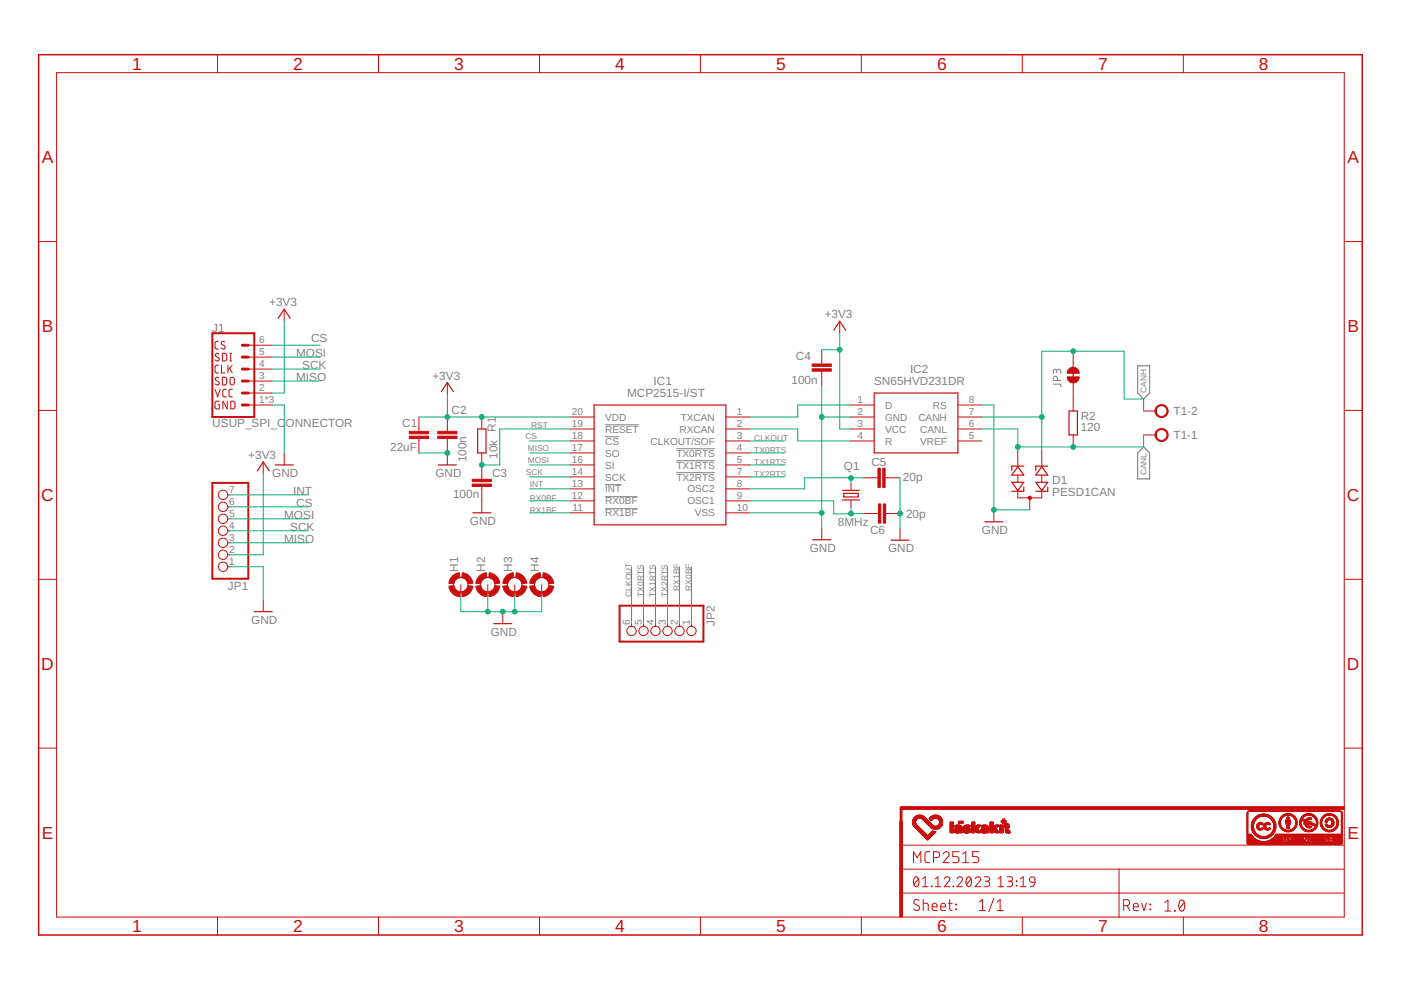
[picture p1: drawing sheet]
<svg xmlns="http://www.w3.org/2000/svg" width="297mm" height="210mm" viewBox="0 0 297 210" stroke-linecap="round" stroke-linejoin="round" font-family="sans-serif">
<defs><g id="words">
<g font-size="3.7" fill="#c90d0c">
<text x="28" y="14.8">1</text>
<text x="62.2" y="14.8">2</text>
<text x="96.3" y="14.8">3</text>
<text x="130.4" y="14.8">4</text>
<text x="164.5" y="14.8">5</text>
<text x="198.7" y="14.8">6</text>
<text x="232.8" y="14.8">7</text>
<text x="266.9" y="14.8">8</text>
<text x="8.9" y="34.6">A</text>
<text x="285.7" y="34.6">A</text>
<text x="8.9" y="70.4">B</text>
<text x="285.7" y="70.4">B</text>
<text x="8.8" y="106.2">C</text>
<text x="285.6" y="106.2">C</text>
<text x="8.8" y="142">D</text>
<text x="285.6" y="142">D</text>
<text x="8.9" y="177.8">E</text>
<text x="285.7" y="177.8">E</text>
<text x="28" y="197.6">1</text>
<text x="62.2" y="197.6">2</text>
<text x="96.3" y="197.6">3</text>
<text x="130.4" y="197.6">4</text>
<text x="164.5" y="197.6">5</text>
<text x="198.7" y="197.6">6</text>
<text x="232.8" y="197.6">7</text>
<text x="266.9" y="197.6">8</text>
</g>
<g font-size="2.5" fill="#808080">
<text x="57.1" y="64.9">+3V3</text>
<text x="45" y="70.4">J1</text>
<text x="174.9" y="67.5">+3V3</text>
<text x="62.8" y="75.7">MOSI</text>
<text x="66" y="72.5">CS</text>
<text x="168.8" y="76.3">C4</text>
<text x="62.8" y="80.8">MISO</text>
<text x="64.1" y="78.3">SCK</text>
<text x="91.7" y="80.5">+3V3</text>
<text x="138.6" y="81.7">IC1</text>
<text x="167.8" y="81.4">100n</text>
<text x="185.3" y="81.7">SN65HVD231DR</text>
<text x="192.9" y="79.2">IC2</text>
<text x="95.7" y="87.7">C2</text>
<text x="132.9" y="84.2">MCP2515-I/ST</text>
<text x="229.1" y="89.1">R2</text>
<text x="248.8" y="88">T1-2</text>
<text x="45" y="90.5">USUP_SPI_C</text>
<text x="60.6" y="90.5">ONNECTOR</text>
<text x="82.7" y="95.7">22uF</text>
<text x="85.3" y="90.6">C1</text>
<text x="229.1" y="91.4">120</text>
<text x="248.8" y="93.1">T1-1</text>
<text x="52.6" y="97.3">+3V3</text>
<text x="57.7" y="101.1">GND</text>
<text x="92.3" y="101.1">GND</text>
<text x="98.9" y="98" transform="rotate(-90 98.9 98)">100n</text>
<text x="104.3" y="101.1">C3</text>
<text x="105.5" y="97.3" transform="rotate(-90 105.5 97.3)">10k R1</text>
<text x="178.9" y="99.7">Q1</text>
<text x="184.8" y="98.8">C5</text>
<text x="191.4" y="102">20p</text>
<text x="62.2" y="104.9">INT</text>
<text x="62.8" y="107.5">CS</text>
<text x="96.1" y="105.5">100n</text>
<text x="223.1" y="105.2">PESD1CAN</text>
<text x="223.1" y="102.7">D1</text>
<text x="60.3" y="110">MOSI</text>
<text x="61.5" y="112.5">SCK</text>
<text x="99.6" y="111.3">GND</text>
<text x="177.6" y="111.5">8MHz</text>
<text x="184.5" y="113.2">C6</text>
<text x="192.1" y="109.7">20p</text>
<text x="208.2" y="113.2">GND</text>
<text x="60.3" y="115.1">MISO</text>
<text x="171.7" y="117">GND</text>
<text x="188.3" y="117.1">GND</text>
<text x="48.3" y="125.1">JP1</text>
<text x="97.1" y="121.2" transform="rotate(-90 97.1 121.2)">H1</text>
<text x="102.8" y="121.2" transform="rotate(-90 102.8 121.2)">H2</text>
<text x="108.6" y="121.2" transform="rotate(-90 108.6 121.2)">H3</text>
<text x="114.3" y="121.2" transform="rotate(-90 114.3 121.2)">H4</text>
<text x="53.3" y="132.2">GND</text>
<text x="104.1" y="134.8">GND</text>
<text x="151.6" y="132.7" transform="rotate(-90 151.6 132.7)">JP2</text>
</g>
<g font-size="2.1" fill="#808080">
<text x="55" y="77.9">4</text>
<text x="55" y="75.4">5</text>
<text x="55" y="72.8">6</text>
<text x="55" y="83">2</text>
<text x="55" y="80.4">3</text>
<text x="55" y="85.5">1*3</text>
<text x="121.3" y="88.1">20</text>
<text x="128.3" y="89.2">VDD</text>
<text x="144.3" y="89.2">TXCAN</text>
<text x="156.2" y="88.1">1</text>
<text x="181.8" y="85.5">1</text>
<text x="181.8" y="88.1">2</text>
<text x="187.7" y="86.6">D</text>
<text x="187.7" y="89.2">GND</text>
<text x="194.7" y="89.2">CANH</text>
<text x="197.8" y="86.6">RS</text>
<text x="205.4" y="85.5">8</text>
<text x="205.4" y="88.1">7</text>
<text x="121.3" y="90.6">19</text>
<text x="121.3" y="93.1">18</text>
<text x="121.3" y="95.7">17</text>
<text x="128.3" y="91.7">RESET</text>
<text x="128.3" y="94.3">CS</text>
<text x="137.9" y="94.3">CLKOUT/SOF</text>
<text x="144.1" y="91.7">RXCAN</text>
<text x="156.2" y="90.6">2</text>
<text x="156.2" y="93.1">3</text>
<text x="156.2" y="95.7">4</text>
<text x="181.8" y="90.6">3</text>
<text x="181.8" y="93.1">4</text>
<text x="187.7" y="91.7">VCC</text>
<text x="187.7" y="94.3">R</text>
<text x="195.1" y="91.7">CANL</text>
<text x="195.1" y="94.3">VREF</text>
<text x="205.4" y="90.6">6</text>
<text x="205.4" y="93.1">5</text>
<text x="121.3" y="98.2">16</text>
<text x="121.3" y="100.8">14</text>
<text x="128.3" y="96.8">SO</text>
<text x="128.3" y="99.3">SI</text>
<text x="128.3" y="101.9">SCK</text>
<text x="143.4" y="96.8">TX0RTS</text>
<text x="143.4" y="99.3">TX1RTS</text>
<text x="143.4" y="101.9">TX2RTS</text>
<text x="156.2" y="98.2">5</text>
<text x="156.2" y="100.8">7</text>
<text x="48.6" y="107.1">6</text>
<text x="48.6" y="104.6">7</text>
<text x="121.3" y="103.3">13</text>
<text x="121.3" y="105.8">12</text>
<text x="128.3" y="104.4">INT</text>
<text x="128.3" y="107">RX0BF</text>
<text x="145.7" y="104.4">OSC2</text>
<text x="145.7" y="107">OSC1</text>
<text x="156.2" y="103.3">8</text>
<text x="156.2" y="105.8">9</text>
<text x="48.6" y="112.2">4</text>
<text x="48.6" y="109.6">5</text>
<text x="121.4" y="108.4">11</text>
<text x="128.3" y="109.5">RX1BF</text>
<text x="147.3" y="109.5">VSS</text>
<text x="156.2" y="108.4">10</text>
<text x="48.6" y="119.8">1</text>
<text x="48.6" y="117.3">2</text>
<text x="48.6" y="114.7">3</text>
<text x="133.5" y="132.4" transform="rotate(-90 133.5 132.4)">6</text>
<text x="136.1" y="132.4" transform="rotate(-90 136.1 132.4)">5</text>
<text x="138.6" y="132.4" transform="rotate(-90 138.6 132.4)">4</text>
<text x="141.2" y="132.4" transform="rotate(-90 141.2 132.4)">3</text>
<text x="143.7" y="132.4" transform="rotate(-90 143.7 132.4)">2</text>
<text x="146.2" y="132.4" transform="rotate(-90 146.2 132.4)">1</text>
</g>
<g font-size="1.8" fill="#808080">
<text x="243.1" y="83.3" transform="rotate(-90 243.1 83.3)">CANH</text>
<text x="111.4" y="93.2">CS</text>
<text x="111.9" y="95.7">MISO</text>
<text x="112.6" y="90.6">RST</text>
<text x="159.9" y="93.5">CLKOUT</text>
<text x="111.5" y="100.8">SCK</text>
<text x="111.9" y="98.3">MOSI</text>
<text x="159.9" y="101.1">TX2RTS</text>
<text x="159.9" y="98.6">TX1RTS</text>
<text x="159.9" y="96">TX0RTS</text>
<text x="243.1" y="100.8" transform="rotate(-90 243.1 100.8)">CANL</text>
<text x="112.3" y="103.3">INT</text>
<text x="112.3" y="106.2">RX0BF</text>
<text x="112.3" y="108.7">RX1BF</text>
<text x="144.1" y="125.2" transform="rotate(-90 144.1 125.2)">RX1BF</text>
<text x="146.6" y="125.2" transform="rotate(-90 146.6 125.2)">RX0BF</text>
<text x="133.9" y="126.5" transform="rotate(-90 133.9 126.5)">CLKOUT</text>
<text x="136.4" y="126.5" transform="rotate(-90 136.4 126.5)">TX0RTS</text>
<text x="139" y="126.5" transform="rotate(-90 139 126.5)">TX1RTS</text>
<text x="141.5" y="126.5" transform="rotate(-90 141.5 126.5)">TX2RTS</text>
</g>
</g></defs>
<path d="M224 78.7a.46 .46 0 0 1 .5-.4 .46 .46 0 0 1 .4 .4v.5M224 79v-.4a.36 .36 0 0 0-.3-.3 .36 .36 0 0 0-.4 .3v.6M128.3 90.1h7.1M128.3 92.6h3M143.4 95.1h8.2M143.4 97.7h8.2M223.3 81.4l1.4 .1 .2 .5M224.2 80.7v-.5a.44 .44 0 0 0-.4-.4 .44 .44 0 0 0-.5 .4v.5h1.6M128.3 102.8h3.4M128.3 105.3h6.9M128.3 107.8h6.9M143.4 100.2h8.2" fill="none" stroke="#808080" stroke-width=".21"/>
<path d="M241.2 77.6h2.5v5.7l-1.2 1.3-1.3-1.3zM242.5 94.8l1.2 1.2v5.5h-2.5v-5.5z" fill="none" stroke="#808080" stroke-width=".25"/>
<g fill="none" stroke="#c90d0c" stroke-width=".25">
<path d="M59 67.5l1.3-1.9 1.2 1.9M176.8 70l1.2-1.9 1.3 1.9M227.5 78.5v1.8M54.5 99.8l1.3-1.9 1.3 1.9M58.4 98.6h3.8M92.9 98.6h3.9M93.6 83l1.2-1.9 1.3 1.9M101.3 91h1.7v5h-1.7zM126 85.9h27.9v25.4h-27.9zM185.3 83.3h17.8v12.7h-17.8zM215.8 99l1.3 1.7h-2.6zM217.1 98.8h-2.6v.9"/>
<path d="M220.9 99l1.2 1.7h-2.5zM222.1 98.8h-2.5v.9M226.7 87.1h1.7v5.1h-1.7zM100.2 108.7h3.9M172.3 114.4h3.8M178.6 104h3.6M178.6 106h3.6M178.9 104.6h3v.8h-3zM188.9 114.5h3.8M208.8 110.6h3.8M214.5 102.3h2.6l-1.3 1.7zM217.1 103.3v.9h-2.6"/>
<path d="M219.6 102.3h2.5l-1.2 1.7zM222.1 103.3v.9h-2.5M53.9 129.7h3.8M104.7 132.2h3.8"/>
</g>
<g fill="none" stroke="#c90d0c" stroke-width=".21">
<path d="M12 15.4h273v179h-273zM46.1 11.6v3.8M80.2 11.6v3.8M114.4 11.6v3.8M148.5 11.6v3.8M182.6 11.6v3.8M216.7 11.6v3.8M250.9 11.6v3.8M8.2 51.2h3.8M285 51.2h3.8M46.3 77.4l-.5 .1-.2 .3 .1 1.2 .6 .1M46.3 72.4h-.5l-.2 .3 .1 1.2 .6 .1"/>
<path d="M46.4 75h-.2a.38 .38 0 0 0-.5 .1 .38 .38 0 0 0 .1 .5l.5 .3a.4 .4 0 0 1 .1 .6 .4 .4 0 0 1-.6-.1l-.2-.1M47 77.4v1.7h.7M47.2 80h.6l.2 .3 .1 .9-.3 .4h-.6zM47.2 74.9l.6 .1 .2 .2 .1 .9-.3 .4h-.6zM47.7 72.5l-.2-.1a.38 .38 0 0 0-.5 .1 .38 .38 0 0 0 .1 .5l.5 .3a.44 .44 0 0 1-.1 .7 .44 .44 0 0 1-.6-.2M48.3 77.4v1.7M48.7 78.1l.5 1M48.7 74.9h.4M48.7 76.5h.4M48.9 74.9v1.6M49.2 77.4l-.9 1M52.6 78.3h5.1"/>
<path d="M52.6 75.7h5.1M52.6 73.2h5.1M60.3 65.6v2.5M174.2 74.1v3.1M174.2 78.7v3M178 68.1v2.6M227.5 74.5v3.4M8.2 87h3.8M45.6 82.5l.5 1.7 .6-1.7M46.4 80.1l-.2-.1a.38 .38 0 0 0-.5 .1 .38 .38 0 0 0 .1 .6l.5 .2a.4 .4 0 0 1 .1 .7 .4 .4 0 0 1-.6-.1l-.2-.1M46.5 85.1l-.8 .1v1.4l.8 .1v-.9h-.3M48 82.5h-.5l-.3 .4 .1 1.2 .7 .1"/>
<path d="M48.2 85.1v1.6l-.9-1.6v1.6M48.9 80.1l.3-.1 .4 .1 .1 1.1a.46 .46 0 0 1-.5 .4 .46 .46 0 0 1-.4-.4zM48.9 85.1h.7l.2 .2v1.1l-.2 .3h-.7zM49.3 82.5h-.5l-.2 .4v1l.2 .2 .5 .1M52.6 85.9h5.1M52.6 83.3h5.1M52.6 80.8h5.1M55.8 97.9v2.6M60.3 96v2.6M88.8 88.4v3.1M88.8 93v3M94.8 81.1v2.6"/>
<path d="M94.8 88.4v3.1M94.8 93v5.6M102.2 88.4v2.6M102.2 96v5.6M120.9 88.4h5.1M120.9 91h5.1M120.9 93.5h5.1M120.9 96h5.1M120.9 98.6h5.1M153.9 88.4h5.1M153.9 91h5.1M153.9 93.5h5.1"/>
<path d="M153.9 96h5.1M153.9 98.6h5.1M180.3 88.4h5M180.3 91h5M180.3 93.5h5M180.3 85.9h5M203.1 88.4h5.1M203.1 91h5.1M203.1 93.5h5.1M203.1 85.9h5.1M215.8 95.4v3.5M220.9 95.4v3.5"/>
<path d="M227.5 81.2v5.9M227.5 92.2v2.6M242.5 92.2h2.5M242.5 87.1h2.5M285 87h3.8M48.3 117.6h.5M48.3 115.1h.5M48.3 112.5h.5M48.3 110h.5M48.3 107.5h.5M48.3 104.9h.5M102.2 103.1v5.6"/>
<path d="M120.9 101.1h5.1M120.9 103.7h5.1M120.9 106.2h5.1M120.9 108.7h5.1M153.9 101.1h5.1M153.9 103.7h5.1M153.9 106.2h5.1M153.9 108.7h5.1M174.2 111.9v2.5M180.4 102.4v1.6M180.4 106v1.5M183.1 101.3h3"/>
<path d="M183.2 108.9h3M187.7 101.3h3M187.8 108.9h3M190.8 112v2.5M210.7 108.1v2.5M215.8 104.3v1.3h5.1v-1.3M215.8 100.8v1.4M218.3 105.6v2.5M220.9 100.8v1.4M8.2 122.8h3.8M48.3 120.2h.5M55.8 127.1v2.6"/>
<path d="M97.7 124v2.5M103.4 124v2.5M106.6 129.7v2.5M109.1 124v2.5M114.9 124v2.5M133.9 132.2v.6M136.4 132.2v.6M139 132.2v.6M141.5 132.2v.6M144.1 132.2v.6M146.6 132.2v.6M285 122.8h3.8"/>
<path d="M8.2 158.6h3.8M285 158.6h3.8M191.1 179.2h93.9M46.1 194.4v3.8M80.2 194.4v3.8M114.4 194.4v3.8M148.5 194.4v3.8M182.6 194.4v3.8M191.1 189.4h93.9M191.1 184.3h93.9M193.7 182.9v-2.3l.8 1.3 .7-1.3v2.3M193.9 186l.2-.1a.86 .86 0 0 1 .7 1.3v.3a.51 .51 0 0 1-.6 .5 .51 .51 0 0 1-.5-.5v-.8z"/>
<path d="M194.7 186.4l-.9 1.1M194.8 190.9a.58 .58 0 0 0-.8-.1 .58 .58 0 0 0 0 .9l.7 .4a.58 .58 0 0 1 .1 .9 .58 .58 0 0 1-.9-.1l-.2-.2M195.6 186.4l.6-.5v2.1M195.6 188h1.2M195.7 191.5l1 .1 .1 1.5M195.7 190.7v2.4M197.1 180.6h-.7l-.3 .5 .1 1.6 .3 .2h.6M197.5 187.9l.1 .1zM197.6 192.3h1.1a.54 .54 0 0 0-.4-.8 .54 .54 0 0 0-.7 .5l.2 1 .9 .1M197.9 181.9h.7a.65 .65 0 0 0 .6-.7 .65 .65 0 0 0-.6-.6h-.7v2.3M198.3 188h1.2M198.3 186.4l.6-.5v2.1"/>
<path d="M199.5 192.3h1a.54 .54 0 0 0-.4-.8 .54 .54 0 0 0-.6 .5l.1 1 .9 .1M199.9 181.1a.64 .64 0 0 1 .9-.5 .64 .64 0 0 1 .2 1l-1.1 1.3h1.3M200.2 186.4a.59 .59 0 0 1 .8-.5 .59 .59 0 0 1 .2 .9l-1 1.2h1.2M201.1 191.5h.8M201.4 190.7v2.1l.5 .3M202.1 187.9l.1 .1zM202.6 191.7l.2 .1zM202.6 192.7l.2 .2zM202.9 186.4a.58 .58 0 0 1 .8-.5 .58 .58 0 0 1 .2 .9l-1 1.2h1.2M203.3 180.6h-1.3v1h.8a.66 .66 0 0 1 .5 .7 .66 .66 0 0 1-.5 .6h-.8M204.1 182.9h1.3M204.1 181.1l.7-.5v2.3"/>
<path d="M205.1 186l.1-.1a.88 .88 0 0 1 .8 1.3l-.1 .3a.51 .51 0 0 1-.5 .5 .51 .51 0 0 1-.5-.5l-.1-.8zM205.9 186.4l-1 1.1M206.7 186.4a.58 .58 0 0 1 .9-.5 .58 .58 0 0 1 .1 .9l-1 1.2h1.2M207.5 180.6h-1.3v1h.8a.66 .66 0 0 1 .5 .7 .66 .66 0 0 1-.5 .6h-.8M207.6 193.1h1.3M207.6 191.2l.7-.5v2.4M208.7 185.9h.7a.48 .48 0 0 1 .4 .5 .48 .48 0 0 1-.4 .4h-.5M209.3 186.8a.58 .58 0 0 1 .5 .6 .58 .58 0 0 1-.5 .6h-.6M210.7 190.5l-1 2.8M211.4 193.1h1.3M211.4 191.2l.6-.5v2.4M211.6 188h1.2"/>
<path d="M211.6 186.4l.6-.5v2.1M213.5 185.9h.7a.48 .48 0 0 1 .5 .5 .48 .48 0 0 1-.5 .4h-.4M214.1 186.8a.58 .58 0 0 1 .6 .6 .58 .58 0 0 1-.6 .6h-.6M215.5 187.7l.1 .1zM215.5 186.8l.1 .1zM216.3 188h1.2M216.3 186.4l.6-.5v2.1M216.7 194.4v3.8M218.4 186.1l.4-.2 .5 .2 .1 1-1-.2-.1-.3zM219.4 187.1l-.2 .6-.7 .3M237.3 184.3v10.2M238.2 192h.7a.65 .65 0 0 0 .6-.6 .65 .65 0 0 0-.6-.7h-.7v2.4"/>
<path d="M239 192l.5 1.1M240.3 192.3h1a.54 .54 0 0 0-.3-.8 .54 .54 0 0 0-.7 .5l.1 1 .9 .1M242 191.5l.5 1.6 .6-1.6M243.8 192.7l.1 .2zM243.8 191.7l.1 .1zM247 191.3l.6-.5v2.4M247 193.2h1.3M249 193l.2 .2zM250.2 191a.62 .62 0 0 1 .8 0 .62 .62 0 0 1 .2 .7 .99 .99 0 0 1-.8 1.4 1.7 1.7 0 0 1-.2-2.1zM250.9 194.4v3.8M251.1 191.3l-1.1 1.3"/>
<circle cx="47.3" cy="107.5" r=".99"/>
<circle cx="47.3" cy="117.6" r=".99"/>
<circle cx="47.3" cy="112.5" r=".99"/>
<circle cx="47.3" cy="104.9" r=".99"/>
<circle cx="47.3" cy="115.1" r=".99"/>
<circle cx="47.3" cy="110" r=".99"/>
<circle cx="47.3" cy="120.2" r=".99"/>
<circle cx="97.7" cy="124" r="1.52"/>
<circle cx="103.4" cy="124" r="1.52"/>
<circle cx="109.1" cy="124" r="1.52"/>
<circle cx="114.9" cy="124" r="1.52"/>
<circle cx="133.9" cy="133.8" r=".99"/>
<circle cx="136.4" cy="133.8" r=".99"/>
<circle cx="139" cy="133.8" r=".99"/>
<circle cx="141.5" cy="133.8" r=".99"/>
<circle cx="144.1" cy="133.8" r=".99"/>
<circle cx="146.6" cy="133.8" r=".99"/>
</g>
<g fill="#c90d0c" stroke="#c90d0c" stroke-width=".21">
<path d="M245.3 91.3a1.4 1.4 0 0 1 2.2 .2 1.4 1.4 0 0 1-.9 2.1 1.4 1.4 0 0 1-1.7-1.4h.2a1.15 1.15 0 0 1 1.6-1 1.15 1.15 0 0 1 .3 1.9 1.15 1.15 0 0 1-1.8-.6l-.1-.3h-.2z" fill-rule="evenodd"/>
<path d="M245.3 86.2a1.4 1.4 0 0 1 2.2 .2 1.4 1.4 0 0 1-.9 2.1 1.4 1.4 0 0 1-1.7-1.4h.2a1.15 1.15 0 0 1 1.6-1 1.15 1.15 0 0 1 .3 1.9 1.15 1.15 0 0 1-1.8-.6l-.1-.3h-.2z" fill-rule="evenodd"/>
<path d="M96.1 122l1.3-.6 .1 1a1.51 1.51 0 0 0-1.3 1.4l-1-.1 .3-1z" fill-rule="evenodd"/>
<path d="M95.2 124.3l1-.1 .4 .9 .9 .4-.1 1a2.59 2.59 0 0 1-2.2-2.2z" fill-rule="evenodd"/>
<path d="M97.9 125.5l.6-.2a1.4 1.4 0 0 0 .7-1.1l1 .1a2.52 2.52 0 0 1-2.2 2.2z" fill-rule="evenodd"/>
<path d="M98 121.4a2.48 2.48 0 0 1 2.2 2.3l-1 .1-.4-.9-.9-.5z" fill-rule="evenodd"/>
<path d="M101.8 122l1.3-.6 .1 1a1.51 1.51 0 0 0-1.3 1.4l-1-.1 .3-1z" fill-rule="evenodd"/>
<path d="M100.9 124.3l1-.1 .4 .9 .9 .4-.1 1a2.59 2.59 0 0 1-2.2-2.2z" fill-rule="evenodd"/>
<path d="M103.6 125.5l.6-.2a1.4 1.4 0 0 0 .7-1.1l1.1 .1a2.52 2.52 0 0 1-2.3 2.2z" fill-rule="evenodd"/>
<path d="M103.7 121.4a2.48 2.48 0 0 1 2.3 2.3l-1.1 .1-.4-.9-.9-.5z" fill-rule="evenodd"/>
<path d="M107.5 122l1.3-.6 .1 1a1.51 1.51 0 0 0-1.3 1.4l-1-.1 .3-1z" fill-rule="evenodd"/>
<path d="M106.6 124.3l1-.1 .5 .9 .8 .4-.1 1a2.59 2.59 0 0 1-2.2-2.2z" fill-rule="evenodd"/>
<path d="M109.3 125.5l.7-.2a1.4 1.4 0 0 0 .7-1.1l1 .1a2.52 2.52 0 0 1-2.2 2.2z" fill-rule="evenodd"/>
<path d="M109.5 121.4a2.52 2.52 0 0 1 2.2 2.3l-1 .1-.5-.9-.9-.5z" fill-rule="evenodd"/>
<path d="M113.2 122l1.3-.6 .2 1a1.51 1.51 0 0 0-1.4 1.4l-1-.1 .3-1z" fill-rule="evenodd"/>
<path d="M112.3 124.3l1-.1 .5 .9 .9 .4-.2 1a2.59 2.59 0 0 1-2.2-2.2z" fill-rule="evenodd"/>
<path d="M115 125.5l.7-.2a1.4 1.4 0 0 0 .7-1.1l1 .1a2.52 2.52 0 0 1-2.2 2.2z" fill-rule="evenodd"/>
<path d="M115.2 121.4a2.52 2.52 0 0 1 2.2 2.3l-1 .1-.4-.9-1-.5z" fill-rule="evenodd"/>
<path d="M226.7 78.3l.4-.4h.4v1.2h-1.2z" fill-rule="evenodd"/>
<path d="M227.5 77.9a1.26 1.26 0 0 1 1.3 1.2h-1.3z" fill-rule="evenodd"/>
<path d="M226.3 79.9h2.5a1.27 1.27 0 0 1-1.3 1.3 1.27 1.27 0 0 1-1.2-1.3z" fill-rule="evenodd"/>
<circle cx="218.3" cy="105.6" r=".36"/>
</g>
<g fill="#c90d0c" stroke="#c90d0c" stroke-width=".21">
<path d="M172.2 78.2h4.1v.5h-4.1z"/>
<path d="M172.2 77.2h4.1v.5h-4.1z"/>
<path d="M92.8 92.5h4.1v.5h-4.1z"/>
<path d="M92.8 91.5h4.1v.5h-4.1z"/>
<path d="M187.3 106.8h.5v4.1h-.5z"/>
<path d="M186.2 106.8h.6v4.1h-.6z"/>
<path d="M187.2 99.3h.5v4h-.5z"/>
<path d="M186.1 99.3h.5v4h-.5z"/>
<path d="M100.1 102.6h4.1v.5h-4.1z"/>
<path d="M100.1 101.6h4.1v.5h-4.1z"/>
<path d="M86.8 92.5h4v.5h-4z"/>
<path d="M86.8 91.5h4v.5h-4z"/>
<path d="M190.8 174.1h.5v20.3h-.5z"/>
<path d="M191 171h94v.6h-94z"/>
<path d="M196.6 178l.1 .1z"/>
<path d="M196.6 178h.2z"/>
<path d="M196.5 177.9l.3 .1z"/>
<path d="M196.5 177.9h.4z"/>
<path d="M196.4 177.9h.5z"/>
<path d="M196.4 177.8l.6 .1z"/>
<path d="M196.4 177.8h.6z"/>
<path d="M196.3 177.7l.7 .1z"/>
<path d="M196.3 177.7l.8 .1z"/>
<path d="M196.3 177.7h.8z"/>
<path d="M196.2 177.7h.9z"/>
<path d="M196.2 177.6l.9 .1z"/>
<path d="M196.2 177.6h1z"/>
<path d="M196.1 177.5l1.1 .1z"/>
<path d="M196.1 177.5h1.2z"/>
<path d="M196 177.4l1.4 .1z"/>
<path d="M196 177.4h1.4z"/>
<path d="M195.9 177.4h1.5z"/>
<path d="M195.9 177.3l1.5 .1z"/>
<path d="M195.9 177.3h1.6z"/>
<path d="M195.9 177.2l1.6 .1z"/>
<path d="M195.8 177.2l1.7 .1z"/>
<path d="M195.8 177.2h.9z"/>
<path d="M196.7 177.2h.8z"/>
<path d="M195.7 177.2h1z"/>
<path d="M196.7 177.2h.9z"/>
<path d="M195.7 177.1l.9 .1z"/>
<path d="M196.7 177.1l.9 .1z"/>
<path d="M195.7 177.1h.9z"/>
<path d="M196.7 177.1h1z"/>
<path d="M195.6 177.1h1z"/>
<path d="M196.8 177.1h.9z"/>
<path d="M195.6 177l1 .1z"/>
<path d="M196.8 177l.9 .1z"/>
<path d="M195.6 177l.9 .1z"/>
<path d="M196.8 177l1 .1z"/>
<path d="M195.5 177h1z"/>
<path d="M196.9 177h.9z"/>
<path d="M195.5 177h.9z"/>
<path d="M195.5 176.9l.9 .1z"/>
<path d="M197 176.9l.9 .1z"/>
<path d="M195.5 176.9h.9z"/>
<path d="M197 176.9h.9z"/>
<path d="M195.4 176.9h1z"/>
<path d="M195.4 176.8l.9 .1z"/>
<path d="M197 176.8l.9 .1z"/>
<path d="M197 176.8l1 .1z"/>
<path d="M195.3 176.8h1z"/>
<path d="M197.1 176.8h.9z"/>
<path d="M195.3 176.7l.9 .1z"/>
<path d="M197.1 176.7l.9 .1z"/>
<path d="M197.2 176.7l.9 .1z"/>
<path d="M195.3 176.7h.9z"/>
<path d="M197.2 176.7h.9z"/>
<path d="M195.2 176.7h1z"/>
<path d="M195.2 176.6l.9 .1z"/>
<path d="M197.2 176.6l1 .1z"/>
<path d="M195.1 176.6h1z"/>
<path d="M197.3 176.6h.9z"/>
<path d="M202.8 176.6h.4z"/>
<path d="M204.7 176.6h.5z"/>
<path d="M208.4 176.6h.4z"/>
<path d="M213.5 176.6h.5z"/>
<path d="M195.1 176.6h.9z"/>
<path d="M195.1 176.5l.9 .1z"/>
<path d="M197.3 176.5l.9 .1z"/>
<path d="M201.5 176.5l.6 .1z"/>
<path d="M202.6 176.5l.7 .1z"/>
<path d="M203.4 176.5l.6 .1z"/>
<path d="M204.5 176.5l.9 .1z"/>
<path d="M206 176.5l.7 .1z"/>
<path d="M207.2 176.5l.7 .1z"/>
<path d="M208.3 176.5l.6 .1z"/>
<path d="M209 176.5l.6 .1z"/>
<path d="M209.9 176.5l.7 .1z"/>
<path d="M211.1 176.5l.7 .1z"/>
<path d="M212 176.5l.6 .1z"/>
<path d="M213.4 176.5l.7 .1z"/>
<path d="M197.4 176.5l.8 .1z"/>
<path d="M202.5 176.5l1.5 .1z"/>
<path d="M204.4 176.5l1.1 .1z"/>
<path d="M208.2 176.5l.8 .1z"/>
<path d="M213.3 176.5l.9 .1z"/>
<path d="M195.1 176.5h.9z"/>
<path d="M197.4 176.5h.8z"/>
<path d="M201.5 176.5h.6z"/>
<path d="M202.5 176.5h1.5z"/>
<path d="M204.4 176.5h1.1z"/>
<path d="M206 176.5h.7z"/>
<path d="M207.2 176.5h.7z"/>
<path d="M208.2 176.5h.8z"/>
<path d="M209 176.5h.6z"/>
<path d="M209.9 176.5h.7z"/>
<path d="M211.1 176.5h.7z"/>
<path d="M212 176.5h.6z"/>
<path d="M213.3 176.5h.9z"/>
<path d="M195 176.5h.9z"/>
<path d="M197.4 176.5h.9z"/>
<path d="M204.3 176.5h1.3z"/>
<path d="M207.1 176.5h.8z"/>
<path d="M211 176.5h.8z"/>
<path d="M195 176.4l.9 .1z"/>
<path d="M197.4 176.4l1 .1z"/>
<path d="M201.5 176.4l.6 .1z"/>
<path d="M202.4 176.4l1.6 .1z"/>
<path d="M204.2 176.4l1.4 .1z"/>
<path d="M206 176.4l.7 .1z"/>
<path d="M207.1 176.4l.8 .1z"/>
<path d="M208.1 176.4l1.5 .1z"/>
<path d="M209.9 176.4l.7 .1z"/>
<path d="M210.9 176.4l.9 .1z"/>
<path d="M212 176.4l.6 .1z"/>
<path d="M213.2 176.4l1 .1z"/>
<path d="M195 176.4h.9z"/>
<path d="M197.4 176.4h1z"/>
<path d="M201.5 176.4h.6z"/>
<path d="M202.4 176.4h1.6z"/>
<path d="M204.2 176.4h1.4z"/>
<path d="M206 176.4h.7z"/>
<path d="M207.1 176.4h.8z"/>
<path d="M208.1 176.4h1.5z"/>
<path d="M209.9 176.4h.7z"/>
<path d="M210.9 176.4h.9z"/>
<path d="M212 176.4h.6z"/>
<path d="M213.2 176.4h1z"/>
<path d="M194.9 176.4h1z"/>
<path d="M197.5 176.4h.9z"/>
<path d="M204.2 176.4h1.5z"/>
<path d="M207.1 176.4h.7z"/>
<path d="M208 176.4h1.6z"/>
<path d="M211 176.4h.7z"/>
<path d="M213.2 176.4h.9z"/>
<path d="M194.9 176.4h.9z"/>
<path d="M210.9 176.4h.8z"/>
<path d="M194.9 176.3l.9 .1z"/>
<path d="M197.5 176.3l.9 .1z"/>
<path d="M201.5 176.3l.6 .1z"/>
<path d="M202.4 176.3l1.6 .1z"/>
<path d="M204.2 176.3l1.5 .1z"/>
<path d="M206 176.3l.7 .1z"/>
<path d="M207.1 176.3l.7 .1z"/>
<path d="M208 176.3l1.6 .1z"/>
<path d="M209.9 176.3l.7 .1z"/>
<path d="M210.9 176.3l.8 .1z"/>
<path d="M212 176.3l.6 .1z"/>
<path d="M213.2 176.3l.9 .1z"/>
<path d="M197.6 176.3l.8 .1z"/>
<path d="M204.3 176.3l1.4 .1z"/>
<path d="M207 176.3l.8 .1z"/>
<path d="M194.9 176.3h.8z"/>
<path d="M197.6 176.3h.4z"/>
<path d="M201.5 176.3h.6z"/>
<path d="M202.4 176.3h1.6z"/>
<path d="M204.3 176.3h1.4z"/>
<path d="M206 176.3h.7z"/>
<path d="M207 176.3h.7z"/>
<path d="M208 176.3h1.6z"/>
<path d="M209.9 176.3h.7z"/>
<path d="M210.9 176.3h.7z"/>
<path d="M212 176.3h.6z"/>
<path d="M213.2 176.3h.9z"/>
<path d="M194.8 176.3h.9z"/>
<path d="M204.3 176.3h1.5z"/>
<path d="M194.8 176.2l.9 .1z"/>
<path d="M197.7 176.2l.1 .1z"/>
<path d="M201.5 176.2l.6 .1z"/>
<path d="M202.4 176.2l1.6 .1z"/>
<path d="M204.3 176.2l1.5 .1z"/>
<path d="M206 176.2l.7 .1z"/>
<path d="M206.9 176.2l.8 .1z"/>
<path d="M208 176.2l1.6 .1z"/>
<path d="M209.9 176.2l.7 .1z"/>
<path d="M210.8 176.2l.8 .1z"/>
<path d="M212 176.2l.6 .1z"/>
<path d="M213.2 176.2l.9 .1z"/>
<path d="M194.7 176.2h1z"/>
<path d="M201.5 176.2h.6z"/>
<path d="M202.4 176.2h.7z"/>
<path d="M203.2 176.2h.8z"/>
<path d="M204.3 176.2h1.5z"/>
<path d="M206 176.2h.7z"/>
<path d="M206.9 176.2h.7z"/>
<path d="M208 176.2h.7z"/>
<path d="M208.8 176.2h.8z"/>
<path d="M209.9 176.2h.7z"/>
<path d="M210.8 176.2h.8z"/>
<path d="M212 176.2h.6z"/>
<path d="M213.2 176.2h.9z"/>
<path d="M194.7 176.1l.9 .1z"/>
<path d="M201.5 176.1l.6 .1z"/>
<path d="M202.4 176.1l.6 .1z"/>
<path d="M203.3 176.1l.7 .1z"/>
<path d="M204.3 176.1l.6 .1z"/>
<path d="M205.1 176.1l.7 .1z"/>
<path d="M206 176.1l.7 .1z"/>
<path d="M206.9 176.1l.7 .1z"/>
<path d="M208 176.1l.6 .1z"/>
<path d="M208.9 176.1l.7 .1z"/>
<path d="M209.9 176.1l.7 .1z"/>
<path d="M210.8 176.1l.7 .1z"/>
<path d="M212 176.1l.6 .1z"/>
<path d="M213.1 176.1l1 .1z"/>
<path d="M194.7 176.1h.9z"/>
<path d="M201.5 176.1h.6z"/>
<path d="M202.4 176.1h.5z"/>
<path d="M203.3 176.1h.7z"/>
<path d="M204.4 176.1h.3z"/>
<path d="M205.1 176.1h.7z"/>
<path d="M206 176.1h.8z"/>
<path d="M206.8 176.1h.8z"/>
<path d="M208 176.1h.6z"/>
<path d="M209 176.1h.6z"/>
<path d="M209.9 176.1h.7z"/>
<path d="M210.7 176.1h.8z"/>
<path d="M212 176.1h.6z"/>
<path d="M213.1 176.1h.7z"/>
<path d="M213.9 176.1h.1z"/>
<path d="M194.6 176.1h1z"/>
<path d="M203.4 176.1h.6z"/>
<path d="M204.4 176.1h.1z"/>
<path d="M205.2 176.1h.6z"/>
<path d="M206.1 176.1h1.5z"/>
<path d="M209.9 176.1h.8z"/>
<path d="M213.1 176.1h.6z"/>
<path d="M194.6 176l.9 .1z"/>
<path d="M201.5 176l.6 .1z"/>
<path d="M202.4 176l.5 .1z"/>
<path d="M203.4 176l.6 .1z"/>
<path d="M205.1 176l.7 .1z"/>
<path d="M206.1 176l1.5 .1z"/>
<path d="M208 176l.6 .1z"/>
<path d="M209 176l.6 .1z"/>
<path d="M209.9 176l1.5 .1z"/>
<path d="M212 176l.6 .1z"/>
<path d="M213.1 176l.6 .1z"/>
<path d="M194.5 176h1z"/>
<path d="M201.5 176h.6z"/>
<path d="M202.4 176h.6z"/>
<path d="M203.4 176h.6z"/>
<path d="M204.9 176h.9z"/>
<path d="M206.1 176h1.5z"/>
<path d="M208 176h.6z"/>
<path d="M209 176h.6z"/>
<path d="M209.9 176h1.5z"/>
<path d="M212 176h.6z"/>
<path d="M213.1 176h.6z"/>
<path d="M194.5 176h.9z"/>
<path d="M202.4 176h.7z"/>
<path d="M204.6 176h1.2z"/>
<path d="M206 176h1.5z"/>
<path d="M208 176h.7z"/>
<path d="M194.5 175.9l.9 .1z"/>
<path d="M201.5 175.9l.6 .1z"/>
<path d="M202.4 175.9l.7 .1z"/>
<path d="M203.4 175.9l.6 .1z"/>
<path d="M204.6 175.9l1.1 .1z"/>
<path d="M206 175.9l1.5 .1z"/>
<path d="M208 175.9l.7 .1z"/>
<path d="M209 175.9l.6 .1z"/>
<path d="M209.9 175.9l1.5 .1z"/>
<path d="M212 175.9l.6 .1z"/>
<path d="M213.1 175.9l.6 .1z"/>
<path d="M194.5 175.9h.9z"/>
<path d="M201.5 175.9h.6z"/>
<path d="M202.4 175.9h1.6z"/>
<path d="M204.6 175.9h1.2z"/>
<path d="M206 175.9h1.5z"/>
<path d="M208 175.9h1.6z"/>
<path d="M209.9 175.9h1.5z"/>
<path d="M212 175.9h.6z"/>
<path d="M213.1 175.9h.6z"/>
<path d="M194.4 175.9h.9z"/>
<path d="M204.5 175.9h1.3z"/>
<path d="M206 175.9h1.4z"/>
<path d="M209.9 175.9h1.4z"/>
<path d="M194.4 175.8l.9 .1z"/>
<path d="M201.5 175.8l.6 .1z"/>
<path d="M202.4 175.8l1.6 .1z"/>
<path d="M204.4 175.8l1.3 .1z"/>
<path d="M206 175.8l1.4 .1z"/>
<path d="M208 175.8l1.6 .1z"/>
<path d="M209.9 175.8l1.4 .1z"/>
<path d="M212 175.8l.6 .1z"/>
<path d="M213.1 175.8l.6 .1z"/>
<path d="M198.2 175.8l.3 .1z"/>
<path d="M208.1 175.8l1.5 .1z"/>
<path d="M194.4 175.8h.9z"/>
<path d="M198.2 175.8h.3z"/>
<path d="M201.5 175.8h.6z"/>
<path d="M202.4 175.8h1.6z"/>
<path d="M204.4 175.8h1.3z"/>
<path d="M206 175.8h1.4z"/>
<path d="M208.1 175.8h1.5z"/>
<path d="M209.9 175.8h1.4z"/>
<path d="M212 175.8h.6z"/>
<path d="M213.1 175.8h.6z"/>
<path d="M194.3 175.7l.9 .1z"/>
<path d="M197.9 175.7l.9 .1z"/>
<path d="M201.5 175.7l.6 .1z"/>
<path d="M202.5 175.7l1.5 .1z"/>
<path d="M204.3 175.7l1.4 .1z"/>
<path d="M206.1 175.7l1.3 .1z"/>
<path d="M208.2 175.7l1.4 .1z"/>
<path d="M209.9 175.7l1.3 .1z"/>
<path d="M212 175.7l.6 .1z"/>
<path d="M213.1 175.7l.6 .1z"/>
<path d="M194.2 175.7l1 .1z"/>
<path d="M197.8 175.7l1.1 .1z"/>
<path d="M206 175.7l1.3 .1z"/>
<path d="M194.2 175.7h1z"/>
<path d="M197.8 175.7h1.1z"/>
<path d="M201.5 175.7h.6z"/>
<path d="M202.5 175.7h1.5z"/>
<path d="M204.3 175.7h1.4z"/>
<path d="M206 175.7h1.3z"/>
<path d="M208.2 175.7h1.4z"/>
<path d="M209.9 175.7h1.3z"/>
<path d="M212 175.7h.6z"/>
<path d="M213.1 175.7h.6z"/>
<path d="M202.6 175.7h1.4z"/>
<path d="M204.3 175.7h1.3z"/>
<path d="M194.2 175.6l.9 .1z"/>
<path d="M197.8 175.6l1.1 .1z"/>
<path d="M201.5 175.6l.6 .1z"/>
<path d="M202.7 175.6l1.3 .1z"/>
<path d="M204.3 175.6l1.2 .1z"/>
<path d="M206 175.6l1.2 .1z"/>
<path d="M208.4 175.6l1.2 .1z"/>
<path d="M209.9 175.6l1.2 .1z"/>
<path d="M212 175.6l.6 .1z"/>
<path d="M213.1 175.6l.6 .1z"/>
<path d="M197.7 175.6l1.3 .1z"/>
<path d="M206 175.6l1.3 .1z"/>
<path d="M209.9 175.6l1.3 .1z"/>
<path d="M194.1 175.6h1z"/>
<path d="M197.6 175.6h1.6z"/>
<path d="M201.5 175.6h.6z"/>
<path d="M203.4 175.6h.6z"/>
<path d="M204.3 175.6h1.1z"/>
<path d="M206 175.6h1.3z"/>
<path d="M209 175.6h.6z"/>
<path d="M209.9 175.6h1.3z"/>
<path d="M212 175.6h.6z"/>
<path d="M213.1 175.6h.6z"/>
<path d="M194.1 175.6h.9z"/>
<path d="M197.5 175.6h1.7z"/>
<path d="M204.3 175.6h.9z"/>
<path d="M206.1 175.6h1.3z"/>
<path d="M194.1 175.5l.9 .1z"/>
<path d="M197.4 175.5l1.9 .1z"/>
<path d="M201.5 175.5l.6 .1z"/>
<path d="M203.3 175.5l.7 .1z"/>
<path d="M204.2 175.5l.8 .1z"/>
<path d="M206 175.5l1.4 .1z"/>
<path d="M208.2 175.5l.1 .1z"/>
<path d="M209 175.5l.6 .1z"/>
<path d="M209.9 175.5l1.4 .1z"/>
<path d="M212 175.5l.6 .1z"/>
<path d="M213.1 175.5l.6 .1z"/>
<path d="M194.1 175.5h.9z"/>
<path d="M197.4 175.5h1.9z"/>
<path d="M201.5 175.5h.6z"/>
<path d="M203.3 175.5h.7z"/>
<path d="M204.2 175.5h.8z"/>
<path d="M206 175.5h1.4z"/>
<path d="M208.2 175.5h.1z"/>
<path d="M209 175.5h.6z"/>
<path d="M209.9 175.5h1.4z"/>
<path d="M212 175.5h.6z"/>
<path d="M213.1 175.5h.6z"/>
<path d="M194 175.5h1z"/>
<path d="M202.6 175.5h.1z"/>
<path d="M204.2 175.5h.7z"/>
<path d="M208.2 175.5h.2z"/>
<path d="M208.9 175.5h.7z"/>
<path d="M194 175.5h.9z"/>
<path d="M202.5 175.5h.3z"/>
<path d="M203.3 175.5h.6z"/>
<path d="M204.2 175.5h.6z"/>
<path d="M205.4 175.5h.2z"/>
<path d="M206 175.5h.7z"/>
<path d="M206.7 175.5h.8z"/>
<path d="M208.1 175.5h.4z"/>
<path d="M209.9 175.5h.7z"/>
<path d="M210.6 175.5h.7z"/>
<path d="M194 175.4l.9 .1z"/>
<path d="M197.4 175.4l1.9 .1z"/>
<path d="M201.5 175.4l.6 .1z"/>
<path d="M202.5 175.4l.3 .1z"/>
<path d="M203.3 175.4l.6 .1z"/>
<path d="M204.2 175.4l.6 .1z"/>
<path d="M205.4 175.4l.2 .1z"/>
<path d="M206 175.4l.7 .1z"/>
<path d="M206.7 175.4l.8 .1z"/>
<path d="M208.1 175.4l.4 .1z"/>
<path d="M208.9 175.4l.7 .1z"/>
<path d="M209.9 175.4l.7 .1z"/>
<path d="M210.6 175.4l.7 .1z"/>
<path d="M212 175.4l.6 .1z"/>
<path d="M213.1 175.4l.6 .1z"/>
<path d="M193.9 175.4h1z"/>
<path d="M197.3 175.4h2.1z"/>
<path d="M201.5 175.4h.6z"/>
<path d="M202.5 175.4h1.4z"/>
<path d="M204.3 175.4h.6z"/>
<path d="M205.3 175.4h.3z"/>
<path d="M206 175.4h.7z"/>
<path d="M206.7 175.4h.8z"/>
<path d="M208.2 175.4h1.4z"/>
<path d="M209.9 175.4h.7z"/>
<path d="M210.6 175.4h.8z"/>
<path d="M212 175.4h.6z"/>
<path d="M212.9 175.4h1.1z"/>
<path d="M194 175.4h.8z"/>
<path d="M206.8 175.4h.7z"/>
<path d="M210.7 175.4h.7z"/>
<path d="M193.9 175.3l.9 .1z"/>
<path d="M197.3 175.3l2.1 .1z"/>
<path d="M201.5 175.3l.6 .1z"/>
<path d="M202.5 175.3l1.4 .1z"/>
<path d="M204.3 175.3l1.3 .1z"/>
<path d="M206 175.3l.7 .1z"/>
<path d="M206.8 175.3l.7 .1z"/>
<path d="M208.1 175.3l1.5 .1z"/>
<path d="M209.9 175.3l.7 .1z"/>
<path d="M210.7 175.3l.7 .1z"/>
<path d="M212 175.3l.6 .1z"/>
<path d="M212.9 175.3l1.1 .1z"/>
<path d="M197.3 175.3l2.2 .1z"/>
<path d="M202.5 175.3l1.5 .1z"/>
<path d="M206.8 175.3l.8 .1z"/>
<path d="M210.7 175.3l.8 .1z"/>
<path d="M193.9 175.3h.9z"/>
<path d="M197.3 175.3h2.2z"/>
<path d="M201.5 175.3h.6z"/>
<path d="M202.5 175.3h1.5z"/>
<path d="M204.3 175.3h1.3z"/>
<path d="M206 175.3h.7z"/>
<path d="M206.8 175.3h.8z"/>
<path d="M208.1 175.3h1.5z"/>
<path d="M209.9 175.3h.7z"/>
<path d="M210.7 175.3h.8z"/>
<path d="M212 175.3h.6z"/>
<path d="M212.9 175.3h1.1z"/>
<path d="M193.8 175.3h1z"/>
<path d="M197.2 175.3h2.3z"/>
<path d="M202.5 175.3h1.4z"/>
<path d="M208.1 175.3h1.4z"/>
<path d="M193.8 175.2l.9 .1z"/>
<path d="M197.1 175.2l2.5 .1z"/>
<path d="M201.5 175.2l.6 .1z"/>
<path d="M202.4 175.2l1.5 .1z"/>
<path d="M204.3 175.2l1.4 .1z"/>
<path d="M206 175.2l.7 .1z"/>
<path d="M206.9 175.2l.8 .1z"/>
<path d="M208.1 175.2l1.4 .1z"/>
<path d="M209.9 175.2l.7 .1z"/>
<path d="M210.8 175.2l.7 .1z"/>
<path d="M212 175.2l.6 .1z"/>
<path d="M212.9 175.2l1.1 .1z"/>
<path d="M193.8 175.2h.8z"/>
<path d="M197.1 175.2h2.5z"/>
<path d="M201.5 175.2h.6z"/>
<path d="M202.4 175.2h1.5z"/>
<path d="M204.3 175.2h1.4z"/>
<path d="M206 175.2h.7z"/>
<path d="M206.9 175.2h.8z"/>
<path d="M208.1 175.2h1.4z"/>
<path d="M209.9 175.2h.7z"/>
<path d="M210.8 175.2h.8z"/>
<path d="M212 175.2h.6z"/>
<path d="M212.9 175.2h1.1z"/>
<path d="M193.7 175.2h.9z"/>
<path d="M197.1 175.2h1.1z"/>
<path d="M198.5 175.2h1.1z"/>
<path d="M202.4 175.2h1.4z"/>
<path d="M204.4 175.2h1.3z"/>
<path d="M207 175.2h.7z"/>
<path d="M208 175.2h1.5z"/>
<path d="M210.9 175.2h.7z"/>
<path d="M193.7 175.1l.9 .1z"/>
<path d="M197.1 175.1l1.1 .1z"/>
<path d="M198.5 175.1l1.1 .1z"/>
<path d="M201.5 175.1l.6 .1z"/>
<path d="M202.4 175.1l1.4 .1z"/>
<path d="M204.4 175.1l1.3 .1z"/>
<path d="M206 175.1l.7 .1z"/>
<path d="M207 175.1l.7 .1z"/>
<path d="M208 175.1l1.5 .1z"/>
<path d="M209.9 175.1l.7 .1z"/>
<path d="M210.9 175.1l.7 .1z"/>
<path d="M212 175.1l.6 .1z"/>
<path d="M212.9 175.1l1.1 .1z"/>
<path d="M197 175.1l1 .1z"/>
<path d="M198.7 175.1l.9 .1z"/>
<path d="M207 175.1l.8 .1z"/>
<path d="M208 175.1l1.4 .1z"/>
<path d="M210.9 175.1l.8 .1z"/>
<path d="M193.7 175.1h.9z"/>
<path d="M197 175.1h.9z"/>
<path d="M198.8 175.1h.9z"/>
<path d="M201.5 175.1h.6z"/>
<path d="M202.4 175.1h1.4z"/>
<path d="M204.5 175.1h1.2z"/>
<path d="M206 175.1h.7z"/>
<path d="M207.1 175.1h.8z"/>
<path d="M208 175.1h1.4z"/>
<path d="M209.9 175.1h.7z"/>
<path d="M210.9 175.1h.8z"/>
<path d="M212 175.1h.6z"/>
<path d="M212.9 175.1h1.1z"/>
<path d="M193.7 175l.8 .1z"/>
<path d="M197 175l.9 .1z"/>
<path d="M198.8 175l.9 .1z"/>
<path d="M201.5 175l.6 .1z"/>
<path d="M202.5 175l1.2 .1z"/>
<path d="M204.5 175l1.2 .1z"/>
<path d="M206 175l.7 .1z"/>
<path d="M207.1 175l.8 .1z"/>
<path d="M208.2 175l1.2 .1z"/>
<path d="M209.9 175l.7 .1z"/>
<path d="M210.9 175l.9 .1z"/>
<path d="M212 175l.6 .1z"/>
<path d="M212.9 175l1.1 .1z"/>
<path d="M193.7 175h.8z"/>
<path d="M196.9 175h.9z"/>
<path d="M198.9 175h.8z"/>
<path d="M201.5 175h.6z"/>
<path d="M202.6 175h1z"/>
<path d="M204.6 175h1z"/>
<path d="M206 175h.7z"/>
<path d="M207.1 175h.8z"/>
<path d="M208.2 175h1.1z"/>
<path d="M209.9 175h.7z"/>
<path d="M211 175h.8z"/>
<path d="M212 175h.6z"/>
<path d="M212.9 175h1.1z"/>
<path d="M193.6 175h.8z"/>
<path d="M196.8 175h1z"/>
<path d="M199 175h.7z"/>
<path d="M202.8 175h.7z"/>
<path d="M204.7 175h.8z"/>
<path d="M207.2 175h.7z"/>
<path d="M208.4 175h.7z"/>
<path d="M211.1 175h.7z"/>
<path d="M213 175h1z"/>
<path d="M193.6 174.9l.8 .1z"/>
<path d="M196.8 174.9l1 .1z"/>
<path d="M199 174.9l.7 .1z"/>
<path d="M201.5 174.9l.6 .1z"/>
<path d="M202.8 174.9l.7 .1z"/>
<path d="M204.7 174.9l.8 .1z"/>
<path d="M206 174.9l.7 .1z"/>
<path d="M207.2 174.9l.7 .1z"/>
<path d="M208.4 174.9l.7 .1z"/>
<path d="M209.9 174.9l.7 .1z"/>
<path d="M211.1 174.9l.7 .1z"/>
<path d="M212 174.9l.6 .1z"/>
<path d="M213 174.9l1 .1z"/>
<path d="M193.7 174.9l.7 .1z"/>
<path d="M213.1 174.9l.6 .1z"/>
<path d="M193.6 174.9h.7z"/>
<path d="M196.8 174.9h.9z"/>
<path d="M199 174.9h.7z"/>
<path d="M201.5 174.9h.6z"/>
<path d="M206 174.9h.7z"/>
<path d="M209.9 174.9h.7z"/>
<path d="M213.1 174.9h.6z"/>
<path d="M193.6 174.8l.7 .1z"/>
<path d="M196.7 174.8l1 .1z"/>
<path d="M199.1 174.8l.7 .1z"/>
<path d="M201.5 174.8l.6 .1z"/>
<path d="M206 174.8l.7 .1z"/>
<path d="M209.9 174.8l.7 .1z"/>
<path d="M213.1 174.8l.6 .1z"/>
<path d="M193.5 174.8l.8 .1z"/>
<path d="M196.7 174.8l.9 .1z"/>
<path d="M199.1 174.8l.6 .1z"/>
<path d="M193.5 174.8h.8z"/>
<path d="M196.7 174.8h.9z"/>
<path d="M199.1 174.8h.6z"/>
<path d="M201.5 174.8h.6z"/>
<path d="M206 174.8h.7z"/>
<path d="M209.9 174.8h.7z"/>
<path d="M213.1 174.8h.6z"/>
<path d="M193.5 174.8h.7z"/>
<path d="M199.1 174.8h.7z"/>
<path d="M193.5 174.7l.7 .1z"/>
<path d="M196.7 174.7l.8 .1z"/>
<path d="M199.1 174.7l.7 .1z"/>
<path d="M201.5 174.7l.6 .1z"/>
<path d="M206 174.7l.7 .1z"/>
<path d="M209.9 174.7l.7 .1z"/>
<path d="M213.1 174.7l.6 .1z"/>
<path d="M196.6 174.7l.9 .1z"/>
<path d="M193.5 174.7h.7z"/>
<path d="M196.6 174.7h.9z"/>
<path d="M199.2 174.7h.6z"/>
<path d="M201.5 174.7h.6z"/>
<path d="M206 174.7h.7z"/>
<path d="M209.9 174.7h.7z"/>
<path d="M213.1 174.7h.6z"/>
<path d="M193.5 174.6l.7 .1z"/>
<path d="M196.5 174.6l1 .1z"/>
<path d="M199.2 174.6l.6 .1z"/>
<path d="M201.5 174.6l.6 .1z"/>
<path d="M206 174.6l.7 .1z"/>
<path d="M209.9 174.6l.7 .1z"/>
<path d="M212.6 174.6l.4 .1z"/>
<path d="M213.1 174.6l.6 .1z"/>
<path d="M193.5 174.6h.7z"/>
<path d="M196.5 174.6h.9z"/>
<path d="M199.2 174.6h.6z"/>
<path d="M201.5 174.6h.6z"/>
<path d="M206 174.6h.7z"/>
<path d="M209.9 174.6h.7z"/>
<path d="M212.6 174.6h.4z"/>
<path d="M213.1 174.6h.6z"/>
<path d="M193.5 174.6h.6z"/>
<path d="M193.5 174.5l.6 .1z"/>
<path d="M196.4 174.5l1 .1z"/>
<path d="M199.2 174.5l.6 .1z"/>
<path d="M201.5 174.5l.6 .1z"/>
<path d="M203.2 174.5l1 .1z"/>
<path d="M206 174.5l.7 .1z"/>
<path d="M209.9 174.5l.7 .1z"/>
<path d="M212.6 174.5l.4 .1z"/>
<path d="M193.5 174.5h.6z"/>
<path d="M196.4 174.5h1z"/>
<path d="M199.2 174.5h.6z"/>
<path d="M201.5 174.5h.6z"/>
<path d="M203.2 174.5h1z"/>
<path d="M206 174.5h.7z"/>
<path d="M209.9 174.5h.7z"/>
<path d="M212.6 174.5h.4z"/>
<path d="M196.4 174.5h.9z"/>
<path d="M193.5 174.4l.6 .1z"/>
<path d="M196.3 174.4l1 .1z"/>
<path d="M199.2 174.4l.6 .1z"/>
<path d="M201.5 174.4l.6 .1z"/>
<path d="M203.2 174.4l1 .1z"/>
<path d="M206 174.4l.7 .1z"/>
<path d="M209.9 174.4l.7 .1z"/>
<path d="M212.6 174.4l.4 .1z"/>
<path d="M196.3 174.4l.9 .1z"/>
<path d="M193.5 174.4h.6z"/>
<path d="M196.3 174.4h.9z"/>
<path d="M199.2 174.4h.6z"/>
<path d="M201.5 174.4h.6z"/>
<path d="M203.2 174.4h1z"/>
<path d="M206 174.4h.7z"/>
<path d="M209.9 174.4h.7z"/>
<path d="M212.6 174.4h.4z"/>
<path d="M193.5 174.3l.6 .1z"/>
<path d="M196.3 174.3l.9 .1z"/>
<path d="M199.2 174.3l.7 .1z"/>
<path d="M201.5 174.3l.6 .1z"/>
<path d="M203.2 174.3l1 .1z"/>
<path d="M206 174.3l.7 .1z"/>
<path d="M209.9 174.3l.7 .1z"/>
<path d="M212.3 174.3l1 .1z"/>
<path d="M196.2 174.3l.9 .1z"/>
<path d="M193.5 174.3h.6z"/>
<path d="M196.2 174.3h.9z"/>
<path d="M199.2 174.3h.7z"/>
<path d="M201.5 174.3h.6z"/>
<path d="M203.2 174.3h1z"/>
<path d="M206 174.3h.7z"/>
<path d="M209.9 174.3h.7z"/>
<path d="M212.3 174.3h1z"/>
<path d="M193.5 174.2l.6 .1z"/>
<path d="M196.2 174.2l.9 .1z"/>
<path d="M199.2 174.2l.7 .1z"/>
<path d="M203.2 174.2l1 .1z"/>
<path d="M212.3 174.2l1 .1z"/>
<path d="M193.5 174.2h.6z"/>
<path d="M196.1 174.2h.9z"/>
<path d="M199.2 174.2h.6z"/>
<path d="M203.2 174.2h1z"/>
<path d="M212.3 174.2h1z"/>
<path d="M193.5 174.1l.6 .1z"/>
<path d="M196 174.1l1 .1z"/>
<path d="M199.2 174.1l.6 .1z"/>
<path d="M203.2 174.1l1 .1z"/>
<path d="M212.3 174.1l1 .1z"/>
<path d="M193.5 174.1h.6z"/>
<path d="M196 174.1h.9z"/>
<path d="M199.2 174.1h.6z"/>
<path d="M212.3 174.1h1z"/>
<path d="M195.9 174.1h1z"/>
<path d="M193.5 174l.6 .1z"/>
<path d="M195.9 174l1 .1z"/>
<path d="M199.2 174l.6 .1z"/>
<path d="M212.3 174l1 .1z"/>
<path d="M193.5 174h.7z"/>
<path d="M195.9 174h.9z"/>
<path d="M199.2 174h.6z"/>
<path d="M212.3 174h1z"/>
<path d="M193.5 173.9l.7 .1z"/>
<path d="M195.9 173.9l.9 .1z"/>
<path d="M199.2 173.9l.6 .1z"/>
<path d="M212.3 173.9l1 .1z"/>
<path d="M195.8 173.9l.9 .1z"/>
<path d="M197.4 173.9l.1 .1z"/>
<path d="M199.1 173.9l.7 .1z"/>
<path d="M212.6 173.9l.4 .1z"/>
<path d="M193.5 173.9h.7z"/>
<path d="M195.8 173.9h.9z"/>
<path d="M197.4 173.9h.1z"/>
<path d="M199.1 173.9h.7z"/>
<path d="M212.6 173.9h.4z"/>
<path d="M193.5 173.8l.8 .1z"/>
<path d="M195.7 173.8l1 .1z"/>
<path d="M197.3 173.8l.3 .1z"/>
<path d="M199.1 173.8l.7 .1z"/>
<path d="M212.6 173.8l.4 .1z"/>
<path d="M193.6 173.8l.7 .1z"/>
<path d="M195.7 173.8l.9 .1z"/>
<path d="M199.1 173.8l.6 .1z"/>
<path d="M193.6 173.8h.7z"/>
<path d="M195.7 173.8h.9z"/>
<path d="M197.3 173.8h.3z"/>
<path d="M199.1 173.8h.6z"/>
<path d="M212.6 173.8h.4z"/>
<path d="M197.2 173.8h.5z"/>
<path d="M199.1 173.8h.7z"/>
<path d="M193.6 173.7l.7 .1z"/>
<path d="M195.7 173.7l.9 .1z"/>
<path d="M197.2 173.7l.5 .1z"/>
<path d="M199.1 173.7l.7 .1z"/>
<path d="M212.6 173.7l.4 .1z"/>
<path d="M195.6 173.7l1 .1z"/>
<path d="M199 173.7l.7 .1z"/>
<path d="M193.7 173.7h.7z"/>
<path d="M195.6 173.7h.9z"/>
<path d="M197.1 173.7h.6z"/>
<path d="M199 173.7h.7z"/>
<path d="M212.6 173.7h.4z"/>
<path d="M193.6 173.7h.8z"/>
<path d="M195.5 173.7h1z"/>
<path d="M197.1 173.7h.7z"/>
<path d="M198.9 173.7h.8z"/>
<path d="M193.7 173.6l.8 .1z"/>
<path d="M195.5 173.6l.9 .1z"/>
<path d="M197.1 173.6l.7 .1z"/>
<path d="M198.9 173.6l.8 .1z"/>
<path d="M193.7 173.6h.8z"/>
<path d="M195.5 173.6h.9z"/>
<path d="M197.1 173.6h.7z"/>
<path d="M198.9 173.6h.8z"/>
<path d="M193.7 173.6h.9z"/>
<path d="M197 173.6h.9z"/>
<path d="M198.8 173.6h.8z"/>
<path d="M193.7 173.5l.9 .1z"/>
<path d="M195.5 173.5l.8 .1z"/>
<path d="M197 173.5l.9 .1z"/>
<path d="M198.8 173.5l.8 .1z"/>
<path d="M195.4 173.5l.9 .1z"/>
<path d="M197 173.5l1 .1z"/>
<path d="M198.7 173.5l.9 .1z"/>
<path d="M193.7 173.5h1z"/>
<path d="M195.3 173.5h1z"/>
<path d="M197 173.5h1.1z"/>
<path d="M198.6 173.5h1z"/>
<path d="M193.7 173.4l1.1 .1z"/>
<path d="M195.2 173.4l1.1 .1z"/>
<path d="M197.1 173.4l1.1 .1z"/>
<path d="M198.5 173.4l1.1 .1z"/>
<path d="M193.8 173.4l2.4 .1z"/>
<path d="M197.1 173.4l2.5 .1z"/>
<path d="M193.8 173.4h2.4z"/>
<path d="M197.1 173.4h2.5z"/>
<path d="M197.2 173.4h2.4z"/>
<path d="M193.9 173.3l2.2 .1z"/>
<path d="M197.3 173.3l2.2 .1z"/>
<path d="M193.9 173.3h2.2z"/>
<path d="M197.3 173.3h2.2z"/>
<path d="M193.9 173.3h2.1z"/>
<path d="M197.3 173.3h2.1z"/>
<path d="M193.9 173.2l2.1 .1z"/>
<path d="M197.3 173.2l2.1 .1z"/>
<path d="M194 173.2h2z"/>
<path d="M197.4 173.2h2z"/>
<path d="M197.4 173.2h1.9z"/>
<path d="M194.1 173.1l1.8 .1z"/>
<path d="M197.4 173.1l1.9 .1z"/>
<path d="M194.1 173.1h1.8z"/>
<path d="M197.4 173.1h1.9z"/>
<path d="M194.1 173.1h1.7z"/>
<path d="M197.5 173.1h1.7z"/>
<path d="M194.1 173l1.7 .1z"/>
<path d="M197.5 173l1.7 .1z"/>
<path d="M194.2 173l1.5 .1z"/>
<path d="M197.6 173l1.5 .1z"/>
<path d="M194.3 173h1.3z"/>
<path d="M197.7 173h1.3z"/>
<path d="M194.4 172.9l1.1 .1z"/>
<path d="M197.8 172.9l1.1 .1z"/>
<path d="M194.5 172.9l.9 .1z"/>
<path d="M197.9 172.9l.9 .1z"/>
<path d="M194.5 172.9h.9z"/>
<path d="M197.9 172.9h.9z"/>
<path d="M194.6 172.8l.7 .1z"/>
<path d="M198 172.8l.7 .1z"/>
<path d="M264.5 178.9l20 .1z"/>
<path d="M264.4 178.9h20.2z"/>
<path d="M264.4 178.8l20.2 .1z"/>
<path d="M264.4 178.8h20.2z"/>
<path d="M264.4 178.7l20.2 .1z"/>
<path d="M264.4 178.7h20.2z"/>
<path d="M264.4 178.6l20.2 .1z"/>
<path d="M264.4 178.6h20.2z"/>
<path d="M264.4 178.5l7.6 .1z"/>
<path d="M272.7 178.5l.6 .1z"/>
<path d="M273.6 178.5l2.7 .1z"/>
<path d="M276.6 178.5l.4 .1z"/>
<path d="M277.3 178.5l.5 .1z"/>
<path d="M278.2 178.5l2.7 .1z"/>
<path d="M281.4 178.5l.2 .1z"/>
<path d="M281.9 178.5l.5 .1z"/>
<path d="M282.7 178.5l1.9 .1z"/>
<path d="M264.4 178.5h7.6z"/>
<path d="M272.8 178.5h.5z"/>
<path d="M273.6 178.5h2.7z"/>
<path d="M276.6 178.5h.3z"/>
<path d="M277.3 178.5h.3z"/>
<path d="M278.3 178.5h2.5z"/>
<path d="M281.9 178.5h.5z"/>
<path d="M282.7 178.5h1.9z"/>
<path d="M264.4 178.4l7.6 .1z"/>
<path d="M272.9 178.4l.5 .1z"/>
<path d="M273.6 178.4l2.7 .1z"/>
<path d="M276.6 178.4l.3 .1z"/>
<path d="M277.3 178.4l.3 .1z"/>
<path d="M278.3 178.4l2.5 .1z"/>
<path d="M281.9 178.4l.5 .1z"/>
<path d="M282.7 178.4l1.9 .1z"/>
<path d="M264.4 178.4h3.1z"/>
<path d="M268.4 178.4h3.6z"/>
<path d="M272.9 178.4h.5z"/>
<path d="M273.6 178.4h2.7z"/>
<path d="M276.6 178.4h.3z"/>
<path d="M277.3 178.4h.3z"/>
<path d="M278.4 178.4h2.3z"/>
<path d="M281.9 178.4h.5z"/>
<path d="M282.7 178.4h1.9z"/>
<path d="M264.4 178.3l2.8 .1z"/>
<path d="M268.6 178.3l3.4 .1z"/>
<path d="M273 178.3l.3 .1z"/>
<path d="M273.6 178.3l2.7 .1z"/>
<path d="M276.6 178.3l.3 .1z"/>
<path d="M277.3 178.3l.2 .1z"/>
<path d="M278.5 178.3l2.2 .1z"/>
<path d="M282 178.3l.3 .1z"/>
<path d="M282.7 178.3l1.9 .1z"/>
<path d="M264.4 178.3h2.7z"/>
<path d="M268.8 178.3h3.2z"/>
<path d="M272.3 178.3h.3z"/>
<path d="M273 178.3h.3z"/>
<path d="M273.6 178.3h2.7z"/>
<path d="M276.6 178.3h.3z"/>
<path d="M277.3 178.3h.2z"/>
<path d="M277.9 178.3h.2z"/>
<path d="M278.4 178.3h2.2z"/>
<path d="M281 178.3h.3z"/>
<path d="M282.7 178.3h1.9z"/>
<path d="M264.4 178.2l2.5 .1z"/>
<path d="M269 178.2l3 .1z"/>
<path d="M272.3 178.2l.3 .1z"/>
<path d="M273 178.2l.3 .1z"/>
<path d="M273.6 178.2l2.7 .1z"/>
<path d="M276.6 178.2l.2 .1z"/>
<path d="M277.3 178.2l.2 .1z"/>
<path d="M277.8 178.2l.4 .1z"/>
<path d="M278.5 178.2l2.2 .1z"/>
<path d="M281 178.2l.3 .1z"/>
<path d="M282.7 178.2l1.9 .1z"/>
<path d="M264.4 178.2h2.4z"/>
<path d="M269 178.2h3z"/>
<path d="M272.3 178.2h.3z"/>
<path d="M273 178.2h.3z"/>
<path d="M273.6 178.2h2.7z"/>
<path d="M276.6 178.2h.2z"/>
<path d="M277.3 178.2h.2z"/>
<path d="M277.7 178.2h.5z"/>
<path d="M278.5 178.2h2.2z"/>
<path d="M281 178.2h.3z"/>
<path d="M282.7 178.2h1.9z"/>
<path d="M264.4 178.1l2.3 .1z"/>
<path d="M269.2 178.1l2.8 .1z"/>
<path d="M272.3 178.1l.3 .1z"/>
<path d="M273 178.1l.3 .1z"/>
<path d="M273.6 178.1l2.7 .1z"/>
<path d="M276.6 178.1l.2 .1z"/>
<path d="M277.3 178.1l.2 .1z"/>
<path d="M277.7 178.1l.5 .1z"/>
<path d="M278.5 178.1l2.2 .1z"/>
<path d="M281 178.1l.3 .1z"/>
<path d="M282.6 178.1l1.9 .1z"/>
<path d="M264.4 178.1h2.2z"/>
<path d="M269.3 178.1h2.7z"/>
<path d="M272.3 178.1h.3z"/>
<path d="M273 178.1h.3z"/>
<path d="M273.7 178.1h2.6z"/>
<path d="M277.7 178.1h.5z"/>
<path d="M278.5 178.1h2.6z"/>
<path d="M281.6 178.1h.2z"/>
<path d="M282.6 178.1h1.9z"/>
<path d="M264.4 178l2 .1z"/>
<path d="M269.3 178l2.7 .1z"/>
<path d="M273 178l.3 .1z"/>
<path d="M273.7 178l2.6 .1z"/>
<path d="M277.7 178l3.3 .1z"/>
<path d="M281.6 178l.2 .1z"/>
<path d="M282.1 178l.2 .1z"/>
<path d="M282.6 178l1.9 .1z"/>
<path d="M264.4 178h2z"/>
<path d="M269.5 178h2.5z"/>
<path d="M272.9 178h.4z"/>
<path d="M273.8 178h2.5z"/>
<path d="M277.7 178h3.1z"/>
<path d="M281.6 178h.2z"/>
<path d="M282.1 178h.2z"/>
<path d="M282.6 178h1.9z"/>
<path d="M264.4 177.9l1.9 .1z"/>
<path d="M269.6 177.9l2.4 .1z"/>
<path d="M272.9 177.9l.3 .1z"/>
<path d="M273.8 177.9l2.5 .1z"/>
<path d="M277.7 177.9l3.1 .1z"/>
<path d="M281.6 177.9l.2 .1z"/>
<path d="M282.1 177.9l.2 .1z"/>
<path d="M282.6 177.9l1.9 .1z"/>
<path d="M264.4 177.9h1.8z"/>
<path d="M269.6 177.9h2.4z"/>
<path d="M272.9 177.9h.3z"/>
<path d="M273.8 177.9h2.5z"/>
<path d="M277.7 177.9h3z"/>
<path d="M281.5 177.9h.4z"/>
<path d="M282.5 177.9h2z"/>
<path d="M264.4 177.8l1.7 .1z"/>
<path d="M269.7 177.8l2.3 .1z"/>
<path d="M272.9 177.8l.3 .1z"/>
<path d="M273.9 177.8l2.4 .1z"/>
<path d="M277.7 177.8l3 .1z"/>
<path d="M281.3 177.8l.6 .1z"/>
<path d="M282.5 177.8l2 .1z"/>
<path d="M264.4 177.8h1.7z"/>
<path d="M267.5 177.8h.8z"/>
<path d="M269.8 177.8h2.2z"/>
<path d="M272.3 177.8h.3z"/>
<path d="M272.9 177.8h.3z"/>
<path d="M273.9 177.8h2.4z"/>
<path d="M276.8 177.8h.2z"/>
<path d="M277.3 177.8h.2z"/>
<path d="M277.7 177.8h.5z"/>
<path d="M278.5 177.8h2.2z"/>
<path d="M281.1 177.8h.8z"/>
<path d="M282.5 177.8h2z"/>
<path d="M264.4 177.7l1.6 .1z"/>
<path d="M267.3 177.7l1.2 .1z"/>
<path d="M269.8 177.7l2.2 .1z"/>
<path d="M272.3 177.7l.3 .1z"/>
<path d="M272.9 177.7l.3 .1z"/>
<path d="M273.9 177.7l2.4 .1z"/>
<path d="M276.8 177.7l.2 .1z"/>
<path d="M277.3 177.7l.2 .1z"/>
<path d="M277.8 177.7l.4 .1z"/>
<path d="M278.5 177.7l2.2 .1z"/>
<path d="M281 177.7l.3 .1z"/>
<path d="M281.6 177.7l.3 .1z"/>
<path d="M282.4 177.7l2.2 .1z"/>
<path d="M264.4 177.7h1.6z"/>
<path d="M267.1 177.7h1.6z"/>
<path d="M269.9 177.7h2.1z"/>
<path d="M272.3 177.7h.3z"/>
<path d="M272.9 177.7h.2z"/>
<path d="M273.9 177.7h2.4z"/>
<path d="M276.8 177.7h.2z"/>
<path d="M277.3 177.7h.2z"/>
<path d="M277.8 177.7h.4z"/>
<path d="M278.5 177.7h2.2z"/>
<path d="M281 177.7h.3z"/>
<path d="M281.6 177.7h.3z"/>
<path d="M282.4 177.7h2.2z"/>
<path d="M264.4 177.6l1.5 .1z"/>
<path d="M267 177.6l1.9 .1z"/>
<path d="M270 177.6l2 .1z"/>
<path d="M272.3 177.6l.3 .1z"/>
<path d="M272.9 177.6l.2 .1z"/>
<path d="M273.5 177.6l.1 .1z"/>
<path d="M273.9 177.6l2.4 .1z"/>
<path d="M276.8 177.6l.2 .1z"/>
<path d="M277.3 177.6l.2 .1z"/>
<path d="M277.9 177.6l.2 .1z"/>
<path d="M278.5 177.6l2.2 .1z"/>
<path d="M281 177.6l.3 .1z"/>
<path d="M281.6 177.6l.3 .1z"/>
<path d="M282.4 177.6l2.2 .1z"/>
<path d="M264.4 177.6h1.5z"/>
<path d="M266.8 177.6h2.2z"/>
<path d="M270 177.6h2z"/>
<path d="M272.9 177.6h.2z"/>
<path d="M273.4 177.6h.3z"/>
<path d="M274 177.6h2.3z"/>
<path d="M276.8 177.6h.2z"/>
<path d="M277.3 177.6h.2z"/>
<path d="M278.5 177.6h2.2z"/>
<path d="M281.6 177.6h.3z"/>
<path d="M282.4 177.6h2.2z"/>
<path d="M264.4 177.5l1.4 .1z"/>
<path d="M266.8 177.5l2.2 .1z"/>
<path d="M270.1 177.5l1.9 .1z"/>
<path d="M273.4 177.5l.3 .1z"/>
<path d="M274 177.5l2.3 .1z"/>
<path d="M276.7 177.5l.3 .1z"/>
<path d="M277.3 177.5l.3 .1z"/>
<path d="M278.4 177.5l2.4 .1z"/>
<path d="M281.6 177.5l.3 .1z"/>
<path d="M282.4 177.5l2.2 .1z"/>
<path d="M264.4 177.5h1.4z"/>
<path d="M266.7 177.5h2.5z"/>
<path d="M270.1 177.5h1.9z"/>
<path d="M272.8 177.5h.2z"/>
<path d="M273.4 177.5h.3z"/>
<path d="M274.1 177.5h2.2z"/>
<path d="M276.7 177.5h.3z"/>
<path d="M277.3 177.5h.3z"/>
<path d="M278.3 177.5h2.5z"/>
<path d="M281.5 177.5h.5z"/>
<path d="M282.4 177.5h2.2z"/>
<path d="M264.4 177.4l1.3 .1z"/>
<path d="M266.6 177.4l2.7 .1z"/>
<path d="M270.2 177.4l1.8 .1z"/>
<path d="M272.8 177.4l.2 .1z"/>
<path d="M273.3 177.4l.4 .1z"/>
<path d="M274.1 177.4l2.2 .1z"/>
<path d="M276.7 177.4l.3 .1z"/>
<path d="M277.3 177.4l.3 .1z"/>
<path d="M278.3 177.4l2.5 .1z"/>
<path d="M281.5 177.4l.5 .1z"/>
<path d="M282.4 177.4l2.2 .1z"/>
<path d="M264.4 177.4h1.3z"/>
<path d="M266.5 177.4h2.8z"/>
<path d="M270.2 177.4h1.8z"/>
<path d="M272.6 177.4h.3z"/>
<path d="M273.3 177.4h.5z"/>
<path d="M274.1 177.4h2.2z"/>
<path d="M276.6 177.4h.4z"/>
<path d="M277.3 177.4h.5z"/>
<path d="M278.2 177.4h2.7z"/>
<path d="M281.3 177.4h.8z"/>
<path d="M282.4 177.4h2.2z"/>
<path d="M264.4 177.3l1.2 .1z"/>
<path d="M266.5 177.3l1.1 .1z"/>
<path d="M268.2 177.3l1.2 .1z"/>
<path d="M270.2 177.3l14.4 .1z"/>
<path d="M264.4 177.3h1.2z"/>
<path d="M266.3 177.3h1.1z"/>
<path d="M268.5 177.3h1z"/>
<path d="M270.3 177.3h14.3z"/>
<path d="M264.4 177.2l1.1 .1z"/>
<path d="M266.3 177.2l.9 .1z"/>
<path d="M268.7 177.2l.9 .1z"/>
<path d="M270.3 177.2l14.3 .1z"/>
<path d="M264.4 177.2h1.1z"/>
<path d="M266.3 177.2h.8z"/>
<path d="M268.8 177.2h.8z"/>
<path d="M270.4 177.2h14.1z"/>
<path d="M264.4 177.1l1.1 .1z"/>
<path d="M266.2 177.1l.8 .1z"/>
<path d="M268.9 177.1l.8 .1z"/>
<path d="M270.4 177.1l14.1 .1z"/>
<path d="M264.4 177.1h1z"/>
<path d="M266.1 177.1h.8z"/>
<path d="M268.9 177.1h.8z"/>
<path d="M270.4 177.1h14.1z"/>
<path d="M264.4 177l1 .1z"/>
<path d="M266 177l.8 .1z"/>
<path d="M269 177l.8 .1z"/>
<path d="M270.5 177l14.1 .1z"/>
<path d="M264.4 177h.9z"/>
<path d="M266.1 177h.6z"/>
<path d="M269.2 177h.6z"/>
<path d="M270.5 177h14.1z"/>
<path d="M264.4 176.9l.9 .1z"/>
<path d="M266 176.9l.7 .1z"/>
<path d="M269.2 176.9l.7 .1z"/>
<path d="M270.5 176.9l14.1 .1z"/>
<path d="M264.4 176.9h.9z"/>
<path d="M266 176.9h.6z"/>
<path d="M269.3 176.9h.6z"/>
<path d="M270.5 176.9h14.1z"/>
<path d="M264.4 176.8l.2 .1z"/>
<path d="M265.9 176.8l.6 .1z"/>
<path d="M269.3 176.8l.7 .1z"/>
<path d="M284.4 176.8l.2 .1z"/>
<path d="M264.4 176.8h.2z"/>
<path d="M265.9 176.8h.5z"/>
<path d="M269.4 176.8h.6z"/>
<path d="M284.4 176.8h.2z"/>
<path d="M264.4 176.7l.2 .1z"/>
<path d="M265.8 176.7l.6 .1z"/>
<path d="M269.5 176.7l.5 .1z"/>
<path d="M284.4 176.7l.2 .1z"/>
<path d="M264.4 176.7h.2z"/>
<path d="M265.8 176.7h.6z"/>
<path d="M269.5 176.7h.6z"/>
<path d="M284.4 176.7h.2z"/>
<path d="M264.4 176.6l.2 .1z"/>
<path d="M265.7 176.6l.6 .1z"/>
<path d="M269.6 176.6l.5 .1z"/>
<path d="M284.4 176.6l.2 .1z"/>
<path d="M264.4 176.6h.2z"/>
<path d="M265.7 176.6h.6z"/>
<path d="M269.6 176.6h.6z"/>
<path d="M284.4 176.6h.2z"/>
<path d="M264.4 176.5l.2 .1z"/>
<path d="M265.7 176.5l.5 .1z"/>
<path d="M269.6 176.5l.6 .1z"/>
<path d="M284.4 176.5l.2 .1z"/>
<path d="M264.4 176.5h.2z"/>
<path d="M265.7 176.5h.5z"/>
<path d="M269.7 176.5h.5z"/>
<path d="M284.4 176.5h.2z"/>
<path d="M264.4 176.4l.2 .1z"/>
<path d="M265.6 176.4l.5 .1z"/>
<path d="M269.7 176.4l.5 .1z"/>
<path d="M284.4 176.4l.2 .1z"/>
<path d="M264.4 176.4h.2z"/>
<path d="M265.6 176.4h.5z"/>
<path d="M269.7 176.4h.6z"/>
<path d="M284.4 176.4h.2z"/>
<path d="M264.4 176.3l.2 .1z"/>
<path d="M265.6 176.3l.5 .1z"/>
<path d="M269.7 176.3l.6 .1z"/>
<path d="M272.8 176.3l.6 .1z"/>
<path d="M277.2 176.3l.6 .1z"/>
<path d="M281.6 176.3l.6 .1z"/>
<path d="M284.4 176.3l.2 .1z"/>
<path d="M264.4 176.3h.2z"/>
<path d="M265.6 176.3h.5z"/>
<path d="M269.8 176.3h.5z"/>
<path d="M272.6 176.3h1.1z"/>
<path d="M276.9 176.3h1.1z"/>
<path d="M281.3 176.3h1.1z"/>
<path d="M284.4 176.3h.2z"/>
<path d="M264.4 176.2l.2 .1z"/>
<path d="M265.5 176.2l.5 .1z"/>
<path d="M269.8 176.2l.5 .1z"/>
<path d="M272.4 176.2l1.4 .1z"/>
<path d="M276.8 176.2l1.4 .1z"/>
<path d="M281.2 176.2l1.4 .1z"/>
<path d="M284.4 176.2l.2 .1z"/>
<path d="M264.4 176.2h.2z"/>
<path d="M265.5 176.2h.5z"/>
<path d="M269.9 176.2h.5z"/>
<path d="M272.3 176.2h1.6z"/>
<path d="M276.6 176.2h1.7z"/>
<path d="M281.1 176.2h1.6z"/>
<path d="M284.4 176.2h.2z"/>
<path d="M264.4 176.1l.2 .1z"/>
<path d="M265.5 176.1l.5 .1z"/>
<path d="M269.9 176.1l.5 .1z"/>
<path d="M272.2 176.1l1.8 .1z"/>
<path d="M276.5 176.1l1.9 .1z"/>
<path d="M280.9 176.1l1.9 .1z"/>
<path d="M284.4 176.1l.2 .1z"/>
<path d="M264.4 176.1h.2z"/>
<path d="M265.5 176.1h.5z"/>
<path d="M269.9 176.1h.5z"/>
<path d="M272.1 176.1h2z"/>
<path d="M276.5 176.1h1.9z"/>
<path d="M280.9 176.1h2z"/>
<path d="M284.4 176.1h.2z"/>
<path d="M264.4 176l.2 .1z"/>
<path d="M265.5 176l.4 .1z"/>
<path d="M269.9 176l.5 .1z"/>
<path d="M272.1 176l2.1 .1z"/>
<path d="M276.4 176l2.2 .1z"/>
<path d="M280.8 176l2.1 .1z"/>
<path d="M284.4 176l.2 .1z"/>
<path d="M264.4 176h.2z"/>
<path d="M265.4 176h.5z"/>
<path d="M267.1 176h.3z"/>
<path d="M268.6 176h.3z"/>
<path d="M269.9 176h.5z"/>
<path d="M271.9 176h.8z"/>
<path d="M273.5 176h.8z"/>
<path d="M276.4 176h.7z"/>
<path d="M277.9 176h.7z"/>
<path d="M280.7 176h.8z"/>
<path d="M282.3 176h.7z"/>
<path d="M284.4 176h.2z"/>
<path d="M264.4 175.9l.2 .1z"/>
<path d="M265.4 175.9l.5 .1z"/>
<path d="M266.9 175.9l.6 .1z"/>
<path d="M268.4 175.9l.6 .1z"/>
<path d="M269.9 175.9l.5 .1z"/>
<path d="M271.9 175.9l.6 .1z"/>
<path d="M273.7 175.9l.6 .1z"/>
<path d="M276.3 175.9l.6 .1z"/>
<path d="M278.1 175.9l.6 .1z"/>
<path d="M280.7 175.9l.6 .1z"/>
<path d="M282.4 175.9l.6 .1z"/>
<path d="M284.4 175.9l.2 .1z"/>
<path d="M264.4 175.9h.2z"/>
<path d="M265.4 175.9h.5z"/>
<path d="M266.8 175.9h.8z"/>
<path d="M268.3 175.9h.8z"/>
<path d="M270 175.9h.5z"/>
<path d="M271.9 175.9h.5z"/>
<path d="M273.8 175.9h.6z"/>
<path d="M276.2 175.9h.6z"/>
<path d="M278.2 175.9h.5z"/>
<path d="M280.6 175.9h.6z"/>
<path d="M282.6 175.9h.5z"/>
<path d="M284.4 175.9h.2z"/>
<path d="M264.4 175.8l.2 .1z"/>
<path d="M265.4 175.8l.5 .1z"/>
<path d="M266.7 175.8l1 .1z"/>
<path d="M268.2 175.8l1 .1z"/>
<path d="M270 175.8l.5 .1z"/>
<path d="M271.8 175.8l.5 .1z"/>
<path d="M273.9 175.8l.5 .1z"/>
<path d="M276.2 175.8l.5 .1z"/>
<path d="M278.3 175.8l.5 .1z"/>
<path d="M280.6 175.8l.5 .1z"/>
<path d="M282.7 175.8l.5 .1z"/>
<path d="M284.4 175.8l.2 .1z"/>
<path d="M264.4 175.8h.2z"/>
<path d="M265.3 175.8h.5z"/>
<path d="M266.7 175.8h1z"/>
<path d="M268.2 175.8h1.1z"/>
<path d="M270 175.8h.5z"/>
<path d="M271.8 175.8h.5z"/>
<path d="M274 175.8h.5z"/>
<path d="M276.1 175.8h.5z"/>
<path d="M278.3 175.8h.5z"/>
<path d="M280.5 175.8h.5z"/>
<path d="M282.7 175.8h.6z"/>
<path d="M284.4 175.8h.2z"/>
<path d="M264.4 175.7l.2 .1z"/>
<path d="M265.3 175.7l.5 .1z"/>
<path d="M266.6 175.7l1.2 .1z"/>
<path d="M268.1 175.7l1.2 .1z"/>
<path d="M270 175.7l.5 .1z"/>
<path d="M271.7 175.7l.5 .1z"/>
<path d="M274 175.7l.5 .1z"/>
<path d="M276.1 175.7l.5 .1z"/>
<path d="M278.4 175.7l.5 .1z"/>
<path d="M280.4 175.7l.5 .1z"/>
<path d="M282.8 175.7l.5 .1z"/>
<path d="M284.4 175.7l.2 .1z"/>
<path d="M264.4 175.7h.2z"/>
<path d="M265.3 175.7h.5z"/>
<path d="M266.6 175.7h1.2z"/>
<path d="M268.1 175.7h1.3z"/>
<path d="M270 175.7h.5z"/>
<path d="M271.7 175.7h.4z"/>
<path d="M274.1 175.7h.5z"/>
<path d="M276 175.7h.5z"/>
<path d="M278.4 175.7h.6z"/>
<path d="M280.4 175.7h.5z"/>
<path d="M282.9 175.7h.4z"/>
<path d="M284.4 175.7h.2z"/>
<path d="M264.4 175.6l.2 .1z"/>
<path d="M265.3 175.6l.5 .1z"/>
<path d="M266.6 175.6l.5 .1z"/>
<path d="M267.4 175.6l.5 .1z"/>
<path d="M268.1 175.6l.5 .1z"/>
<path d="M268.9 175.6l.5 .1z"/>
<path d="M270 175.6l.5 .1z"/>
<path d="M271.6 175.6l.5 .1z"/>
<path d="M272.8 175.6l.6 .1z"/>
<path d="M274.2 175.6l.4 .1z"/>
<path d="M275.9 175.6l.5 .1z"/>
<path d="M278.6 175.6l.4 .1z"/>
<path d="M280.4 175.6l.4 .1z"/>
<path d="M282.9 175.6l.5 .1z"/>
<path d="M284.4 175.6l.2 .1z"/>
<path d="M264.4 175.6h.2z"/>
<path d="M265.3 175.6h.5z"/>
<path d="M266.5 175.6h.5z"/>
<path d="M267.5 175.6h.3z"/>
<path d="M268.1 175.6h.4z"/>
<path d="M269 175.6h.3z"/>
<path d="M270 175.6h.5z"/>
<path d="M271.5 175.6h.5z"/>
<path d="M272.8 175.6h.6z"/>
<path d="M274.2 175.6h.5z"/>
<path d="M276 175.6h.4z"/>
<path d="M278.6 175.6h.4z"/>
<path d="M280.3 175.6h.5z"/>
<path d="M283 175.6h.4z"/>
<path d="M284.4 175.6h.2z"/>
<path d="M264.4 175.5l.2 .1z"/>
<path d="M265.3 175.5l.5 .1z"/>
<path d="M266.5 175.5l.5 .1z"/>
<path d="M267.5 175.5l.3 .1z"/>
<path d="M268 175.5l.5 .1z"/>
<path d="M269 175.5l.3 .1z"/>
<path d="M270 175.5l.5 .1z"/>
<path d="M271.5 175.5l.5 .1z"/>
<path d="M272.8 175.5l.6 .1z"/>
<path d="M274.3 175.5l.4 .1z"/>
<path d="M275.9 175.5l.4 .1z"/>
<path d="M278.7 175.5l.3 .1z"/>
<path d="M280.3 175.5l.4 .1z"/>
<path d="M283 175.5l.5 .1z"/>
<path d="M284.4 175.5l.2 .1z"/>
<path d="M264.4 175.5h.2z"/>
<path d="M265.3 175.5h.5z"/>
<path d="M266.4 175.5h.5z"/>
<path d="M268 175.5h.5z"/>
<path d="M270 175.5h.5z"/>
<path d="M271.5 175.5h.4z"/>
<path d="M272.8 175.5h.6z"/>
<path d="M274.3 175.5h.4z"/>
<path d="M275.9 175.5h.3z"/>
<path d="M277.3 175.5h.6z"/>
<path d="M278.7 175.5h.4z"/>
<path d="M280.3 175.5h.3z"/>
<path d="M283 175.5h.5z"/>
<path d="M284.4 175.5h.2z"/>
<path d="M264.4 175.4l.2 .1z"/>
<path d="M265.3 175.4l.5 .1z"/>
<path d="M266.4 175.4l.5 .1z"/>
<path d="M268 175.4l.4 .1z"/>
<path d="M270 175.4l.5 .1z"/>
<path d="M271.5 175.4l.3 .1z"/>
<path d="M272.8 175.4l.6 .1z"/>
<path d="M274.4 175.4l.3 .1z"/>
<path d="M275.9 175.4l.3 .1z"/>
<path d="M277.2 175.4l.9 .1z"/>
<path d="M278.8 175.4l.3 .1z"/>
<path d="M280.2 175.4l.4 .1z"/>
<path d="M281.6 175.4l.6 .1z"/>
<path d="M283.1 175.4l.4 .1z"/>
<path d="M284.4 175.4l.2 .1z"/>
<path d="M264.4 175.4h.2z"/>
<path d="M265.3 175.4h.5z"/>
<path d="M266.4 175.4h.5z"/>
<path d="M267.9 175.4h.5z"/>
<path d="M270 175.4h.5z"/>
<path d="M271.4 175.4h.4z"/>
<path d="M272.8 175.4h.6z"/>
<path d="M274.4 175.4h.4z"/>
<path d="M275.8 175.4h.4z"/>
<path d="M277.1 175.4h1z"/>
<path d="M278.8 175.4h.3z"/>
<path d="M280.2 175.4h.3z"/>
<path d="M281.5 175.4h.8z"/>
<path d="M283.2 175.4h.3z"/>
<path d="M284.4 175.4h.2z"/>
<path d="M264.4 175.3l.2 .1z"/>
<path d="M265.3 175.3l.5 .1z"/>
<path d="M266.4 175.3l.5 .1z"/>
<path d="M267.9 175.3l.5 .1z"/>
<path d="M270 175.3l.5 .1z"/>
<path d="M271.4 175.3l.4 .1z"/>
<path d="M272.8 175.3l.6 .1z"/>
<path d="M274.5 175.3l.3 .1z"/>
<path d="M275.8 175.3l.3 .1z"/>
<path d="M277 175.3l1.1 .1z"/>
<path d="M278.8 175.3l.4 .1z"/>
<path d="M280.2 175.3l.3 .1z"/>
<path d="M281.3 175.3l1.1 .1z"/>
<path d="M283.2 175.3l.3 .1z"/>
<path d="M284.4 175.3l.2 .1z"/>
<path d="M264.4 175.3h.2z"/>
<path d="M265.3 175.3h.5z"/>
<path d="M266.4 175.3h.5z"/>
<path d="M267.9 175.3h.5z"/>
<path d="M270 175.3h.5z"/>
<path d="M271.4 175.3h.3z"/>
<path d="M272.8 175.3h.6z"/>
<path d="M274.5 175.3h.3z"/>
<path d="M275.8 175.3h.3z"/>
<path d="M277 175.3h1.1z"/>
<path d="M278.9 175.3h.3z"/>
<path d="M280.1 175.3h.4z"/>
<path d="M281.3 175.3h1.1z"/>
<path d="M283.2 175.3h.4z"/>
<path d="M284.4 175.3h.2z"/>
<path d="M264.4 175.2l.2 .1z"/>
<path d="M265.3 175.2l.5 .1z"/>
<path d="M266.4 175.2l.5 .1z"/>
<path d="M267.9 175.2l.5 .1z"/>
<path d="M270 175.2l.5 .1z"/>
<path d="M271.4 175.2l.3 .1z"/>
<path d="M272.8 175.2l.6 .1z"/>
<path d="M274.5 175.2l.3 .1z"/>
<path d="M275.7 175.2l.4 .1z"/>
<path d="M276.9 175.2l1.2 .1z"/>
<path d="M278.9 175.2l.4 .1z"/>
<path d="M280.1 175.2l.4 .1z"/>
<path d="M281.2 175.2l1.3 .1z"/>
<path d="M283.3 175.2l.3 .1z"/>
<path d="M284.4 175.2l.2 .1z"/>
<path d="M264.4 175.2h.2z"/>
<path d="M265.3 175.2h.5z"/>
<path d="M266.4 175.2h.5z"/>
<path d="M267.9 175.2h.5z"/>
<path d="M270 175.2h.5z"/>
<path d="M271.3 175.2h.4z"/>
<path d="M272.8 175.2h.6z"/>
<path d="M274.5 175.2h.4z"/>
<path d="M275.7 175.2h.4z"/>
<path d="M276.9 175.2h1.1z"/>
<path d="M278.9 175.2h.4z"/>
<path d="M280.1 175.2h.3z"/>
<path d="M281.2 175.2h1.4z"/>
<path d="M283.3 175.2h.4z"/>
<path d="M284.4 175.2h.2z"/>
<path d="M264.4 175.1l.2 .1z"/>
<path d="M265.3 175.1l.5 .1z"/>
<path d="M266.4 175.1l.5 .1z"/>
<path d="M267.9 175.1l.5 .1z"/>
<path d="M270 175.1l.5 .1z"/>
<path d="M271.3 175.1l.4 .1z"/>
<path d="M272.8 175.1l.6 .1z"/>
<path d="M274.6 175.1l.3 .1z"/>
<path d="M275.7 175.1l.3 .1z"/>
<path d="M276.8 175.1l.7 .1z"/>
<path d="M277.9 175.1l.2 .1z"/>
<path d="M278.8 175.1l.5 .1z"/>
<path d="M280.1 175.1l.3 .1z"/>
<path d="M281.2 175.1l1.4 .1z"/>
<path d="M283.3 175.1l.4 .1z"/>
<path d="M284.4 175.1l.2 .1z"/>
<path d="M264.4 175.1h.2z"/>
<path d="M265.3 175.1h.5z"/>
<path d="M266.4 175.1h.5z"/>
<path d="M267.9 175.1h.5z"/>
<path d="M270 175.1h.5z"/>
<path d="M271.3 175.1h.3z"/>
<path d="M272.8 175.1h.6z"/>
<path d="M274.6 175.1h.3z"/>
<path d="M275.7 175.1h.3z"/>
<path d="M276.8 175.1h.5z"/>
<path d="M278.7 175.1h.6z"/>
<path d="M280.1 175.1h.3z"/>
<path d="M281.1 175.1h.6z"/>
<path d="M282 175.1h.6z"/>
<path d="M283.4 175.1h.3z"/>
<path d="M284.4 175.1h.2z"/>
<path d="M264.4 175l.2 .1z"/>
<path d="M265.3 175l.5 .1z"/>
<path d="M266.4 175l.5 .1z"/>
<path d="M267.9 175l.5 .1z"/>
<path d="M270 175l.5 .1z"/>
<path d="M271.3 175l.3 .1z"/>
<path d="M272.8 175l.6 .1z"/>
<path d="M274.6 175l.4 .1z"/>
<path d="M275.7 175l.3 .1z"/>
<path d="M276.8 175l.5 .1z"/>
<path d="M278.6 175l.7 .1z"/>
<path d="M280 175l.4 .1z"/>
<path d="M281.1 175l.5 .1z"/>
<path d="M282.1 175l.6 .1z"/>
<path d="M283.4 175l.3 .1z"/>
<path d="M284.4 175l.2 .1z"/>
<path d="M264.4 175h.2z"/>
<path d="M265.3 175h.5z"/>
<path d="M266.4 175h.5z"/>
<path d="M267.9 175h.5z"/>
<path d="M270 175h.5z"/>
<path d="M271.3 175h.3z"/>
<path d="M272.8 175h.6z"/>
<path d="M274.6 175h.4z"/>
<path d="M275.6 175h.3z"/>
<path d="M276.8 175h.5z"/>
<path d="M278.5 175h.9z"/>
<path d="M280 175h.4z"/>
<path d="M281.1 175h.5z"/>
<path d="M282.2 175h.5z"/>
<path d="M283.4 175h.3z"/>
<path d="M284.4 175h.2z"/>
<path d="M264.4 174.9l.2 .1z"/>
<path d="M265.3 174.9l.5 .1z"/>
<path d="M266.4 174.9l.5 .1z"/>
<path d="M268 174.9l.4 .1z"/>
<path d="M270 174.9l.5 .1z"/>
<path d="M271.2 174.9l.3 .1z"/>
<path d="M272.8 174.9l.6 .1z"/>
<path d="M274.7 174.9l.3 .1z"/>
<path d="M275.6 174.9l.3 .1z"/>
<path d="M276.7 174.9l.5 .1z"/>
<path d="M278.3 174.9l1.1 .1z"/>
<path d="M280 174.9l.3 .1z"/>
<path d="M281.1 174.9l.4 .1z"/>
<path d="M282.2 174.9l.5 .1z"/>
<path d="M283.4 174.9l.3 .1z"/>
<path d="M284.4 174.9l.2 .1z"/>
<path d="M264.4 174.9h.2z"/>
<path d="M265.3 174.9h.5z"/>
<path d="M266.5 174.9h.5z"/>
<path d="M268 174.9h.5z"/>
<path d="M270 174.9h.5z"/>
<path d="M271.2 174.9h.3z"/>
<path d="M272.8 174.9h.6z"/>
<path d="M274.7 174.9h.3z"/>
<path d="M275.6 174.9h.3z"/>
<path d="M276.7 174.9h.5z"/>
<path d="M278.2 174.9h1.2z"/>
<path d="M280 174.9h.3z"/>
<path d="M281 174.9h.5z"/>
<path d="M282.3 174.9h.5z"/>
<path d="M283.4 174.9h.3z"/>
<path d="M284.4 174.9h.2z"/>
<path d="M264.4 174.8l.2 .1z"/>
<path d="M265.3 174.8l.5 .1z"/>
<path d="M266.5 174.8l.5 .1z"/>
<path d="M267.5 174.8l.2 .1z"/>
<path d="M268 174.8l.5 .1z"/>
<path d="M269 174.8l.2 .1z"/>
<path d="M270 174.8l.5 .1z"/>
<path d="M271.2 174.8l.3 .1z"/>
<path d="M272.8 174.8l.6 .1z"/>
<path d="M274.7 174.8l.3 .1z"/>
<path d="M275.6 174.8l.3 .1z"/>
<path d="M276.7 174.8l.5 .1z"/>
<path d="M278.1 174.8l.9 .1z"/>
<path d="M279.1 174.8l.3 .1z"/>
<path d="M280 174.8l.3 .1z"/>
<path d="M281 174.8l.5 .1z"/>
<path d="M282.3 174.8l.5 .1z"/>
<path d="M283.4 174.8l.3 .1z"/>
<path d="M284.4 174.8l.2 .1z"/>
<path d="M264.4 174.8h.2z"/>
<path d="M265.3 174.8h.5z"/>
<path d="M266.5 174.8h.5z"/>
<path d="M267.5 174.8h.3z"/>
<path d="M268.1 174.8h.4z"/>
<path d="M269 174.8h.3z"/>
<path d="M270 174.8h.5z"/>
<path d="M271.2 174.8h.3z"/>
<path d="M272.8 174.8h.6z"/>
<path d="M274.7 174.8h.3z"/>
<path d="M275.6 174.8h.3z"/>
<path d="M276.6 174.8h.6z"/>
<path d="M278 174.8h.8z"/>
<path d="M279.1 174.8h.3z"/>
<path d="M280 174.8h.3z"/>
<path d="M281 174.8h.5z"/>
<path d="M282.3 174.8h.5z"/>
<path d="M283.5 174.8h.3z"/>
<path d="M284.4 174.8h.2z"/>
<path d="M264.4 174.7l.2 .1z"/>
<path d="M265.3 174.7l.5 .1z"/>
<path d="M266.6 174.7l.5 .1z"/>
<path d="M267.4 174.7l.5 .1z"/>
<path d="M268.1 174.7l.5 .1z"/>
<path d="M268.9 174.7l.5 .1z"/>
<path d="M270 174.7l.5 .1z"/>
<path d="M271.2 174.7l.3 .1z"/>
<path d="M272.8 174.7l.6 .1z"/>
<path d="M274.7 174.7l.3 .1z"/>
<path d="M275.6 174.7l.3 .1z"/>
<path d="M276.5 174.7l2.2 .1z"/>
<path d="M279.1 174.7l.3 .1z"/>
<path d="M280 174.7l.2 .1z"/>
<path d="M282.3 174.7l.5 .1z"/>
<path d="M283.5 174.7l.3 .1z"/>
<path d="M284.4 174.7l.2 .1z"/>
<path d="M264.4 174.7h.2z"/>
<path d="M265.3 174.7h.5z"/>
<path d="M266.6 174.7h1.2z"/>
<path d="M268.1 174.7h1.3z"/>
<path d="M270 174.7h.5z"/>
<path d="M271.2 174.7h.3z"/>
<path d="M272.6 174.7h1z"/>
<path d="M274.7 174.7h.3z"/>
<path d="M275.6 174.7h.3z"/>
<path d="M276.5 174.7h2.1z"/>
<path d="M279.1 174.7h.3z"/>
<path d="M280 174.7h.2z"/>
<path d="M282.3 174.7h.5z"/>
<path d="M283.5 174.7h.3z"/>
<path d="M284.4 174.7h.2z"/>
<path d="M264.4 174.6l.2 .1z"/>
<path d="M265.3 174.6l.5 .1z"/>
<path d="M266.6 174.6l1.2 .1z"/>
<path d="M268.2 174.6l1.1 .1z"/>
<path d="M270 174.6l.5 .1z"/>
<path d="M271.2 174.6l.3 .1z"/>
<path d="M272.6 174.6l1 .1z"/>
<path d="M274.7 174.6l.3 .1z"/>
<path d="M275.5 174.6l.3 .1z"/>
<path d="M276.5 174.6l2 .1z"/>
<path d="M279.1 174.6l.3 .1z"/>
<path d="M280 174.6l.2 .1z"/>
<path d="M282.3 174.6l.5 .1z"/>
<path d="M283.5 174.6l.3 .1z"/>
<path d="M284.4 174.6l.2 .1z"/>
<path d="M264.4 174.6h.2z"/>
<path d="M265.3 174.6h.6z"/>
<path d="M266.7 174.6h1z"/>
<path d="M268.2 174.6h1.1z"/>
<path d="M270 174.6h.5z"/>
<path d="M271.2 174.6h.3z"/>
<path d="M272.6 174.6h1z"/>
<path d="M274.7 174.6h.3z"/>
<path d="M275.5 174.6h.3z"/>
<path d="M276.5 174.6h1.9z"/>
<path d="M279.1 174.6h.3z"/>
<path d="M279.9 174.6h.3z"/>
<path d="M282.3 174.6h.5z"/>
<path d="M283.5 174.6h.3z"/>
<path d="M284.4 174.6h.2z"/>
<path d="M264.4 174.5l.2 .1z"/>
<path d="M265.4 174.5l.5 .1z"/>
<path d="M266.8 174.5l.9 .1z"/>
<path d="M268.3 174.5l.9 .1z"/>
<path d="M270 174.5l.5 .1z"/>
<path d="M271.2 174.5l.3 .1z"/>
<path d="M272.6 174.5l1 .1z"/>
<path d="M274.7 174.5l.3 .1z"/>
<path d="M275.5 174.5l.3 .1z"/>
<path d="M276.5 174.5l1.8 .1z"/>
<path d="M279.1 174.5l.3 .1z"/>
<path d="M279.9 174.5l.3 .1z"/>
<path d="M282.3 174.5l.6 .1z"/>
<path d="M283.5 174.5l.3 .1z"/>
<path d="M284.4 174.5l.2 .1z"/>
<path d="M264.4 174.5h.2z"/>
<path d="M265.4 174.5h.5z"/>
<path d="M266.8 174.5h.8z"/>
<path d="M268.4 174.5h.7z"/>
<path d="M270 174.5h.5z"/>
<path d="M271.2 174.5h.3z"/>
<path d="M272.6 174.5h1z"/>
<path d="M274.7 174.5h.3z"/>
<path d="M275.5 174.5h.3z"/>
<path d="M276.7 174.5h1.5z"/>
<path d="M279.1 174.5h.3z"/>
<path d="M279.9 174.5h.3z"/>
<path d="M282.3 174.5h.6z"/>
<path d="M283.5 174.5h.3z"/>
<path d="M284.4 174.5h.2z"/>
<path d="M264.4 174.4l.2 .1z"/>
<path d="M265.4 174.4l.5 .1z"/>
<path d="M266.9 174.4l.6 .1z"/>
<path d="M268.5 174.4l.5 .1z"/>
<path d="M269.9 174.4l.5 .1z"/>
<path d="M271.2 174.4l.3 .1z"/>
<path d="M272.6 174.4l1 .1z"/>
<path d="M274.7 174.4l.3 .1z"/>
<path d="M275.5 174.4l.3 .1z"/>
<path d="M276.6 174.4l1.4 .1z"/>
<path d="M279.1 174.4l.3 .1z"/>
<path d="M279.9 174.4l.3 .1z"/>
<path d="M281.1 174.4l.2 .1z"/>
<path d="M282.3 174.4l.6 .1z"/>
<path d="M283.5 174.4l.3 .1z"/>
<path d="M284.4 174.4l.2 .1z"/>
<path d="M264.4 174.4h.2z"/>
<path d="M265.4 174.4h.5z"/>
<path d="M269.9 174.4h.5z"/>
<path d="M271.2 174.4h.3z"/>
<path d="M272.6 174.4h1z"/>
<path d="M274.7 174.4h.3z"/>
<path d="M275.5 174.4h.3z"/>
<path d="M276.6 174.4h1.4z"/>
<path d="M279.1 174.4h.3z"/>
<path d="M279.9 174.4h.3z"/>
<path d="M281.1 174.4h.2z"/>
<path d="M282.3 174.4h.6z"/>
<path d="M283.5 174.4h.3z"/>
<path d="M284.4 174.4h.2z"/>
<path d="M264.4 174.3l.2 .1z"/>
<path d="M265.5 174.3l.4 .1z"/>
<path d="M269.9 174.3l.5 .1z"/>
<path d="M271.2 174.3l.3 .1z"/>
<path d="M272.6 174.3l1 .1z"/>
<path d="M274.7 174.3l.3 .1z"/>
<path d="M275.5 174.3l.3 .1z"/>
<path d="M276.5 174.3l1.4 .1z"/>
<path d="M279.1 174.3l.3 .1z"/>
<path d="M279.9 174.3l.3 .1z"/>
<path d="M281.1 174.3l.3 .1z"/>
<path d="M282.3 174.3l.5 .1z"/>
<path d="M283.5 174.3l.3 .1z"/>
<path d="M284.4 174.3l.2 .1z"/>
<path d="M264.4 174.3h.2z"/>
<path d="M265.5 174.3h.5z"/>
<path d="M269.9 174.3h.5z"/>
<path d="M271.2 174.3h.3z"/>
<path d="M272.6 174.3h1z"/>
<path d="M274.7 174.3h.3z"/>
<path d="M275.5 174.3h.3z"/>
<path d="M276.5 174.3h1.4z"/>
<path d="M279.1 174.3h.3z"/>
<path d="M279.9 174.3h.3z"/>
<path d="M281 174.3h.5z"/>
<path d="M282.3 174.3h.5z"/>
<path d="M283.5 174.3h.3z"/>
<path d="M284.4 174.3h.2z"/>
<path d="M264.4 174.2l.2 .1z"/>
<path d="M265.5 174.2l.5 .1z"/>
<path d="M269.9 174.2l.5 .1z"/>
<path d="M271.2 174.2l.3 .1z"/>
<path d="M272.6 174.2l1 .1z"/>
<path d="M274.7 174.2l.3 .1z"/>
<path d="M275.5 174.2l.3 .1z"/>
<path d="M276.5 174.2l1.4 .1z"/>
<path d="M279.1 174.2l.3 .1z"/>
<path d="M280 174.2l.2 .1z"/>
<path d="M280.9 174.2l.6 .1z"/>
<path d="M282.3 174.2l.5 .1z"/>
<path d="M283.5 174.2l.3 .1z"/>
<path d="M284.4 174.2l.2 .1z"/>
<path d="M264.4 174.2h.2z"/>
<path d="M265.5 174.2h.5z"/>
<path d="M269.9 174.2h.5z"/>
<path d="M271.2 174.2h.3z"/>
<path d="M272.6 174.2h1z"/>
<path d="M274.7 174.2h.3z"/>
<path d="M275.6 174.2h.3z"/>
<path d="M276.5 174.2h1.4z"/>
<path d="M279.1 174.2h.3z"/>
<path d="M280 174.2h.2z"/>
<path d="M280.9 174.2h.6z"/>
<path d="M282.3 174.2h.5z"/>
<path d="M283.5 174.2h.3z"/>
<path d="M284.4 174.2h.2z"/>
<path d="M264.4 174.1l.2 .1z"/>
<path d="M265.5 174.1l.5 .1z"/>
<path d="M269.8 174.1l.5 .1z"/>
<path d="M271.2 174.1l.3 .1z"/>
<path d="M272.6 174.1l1 .1z"/>
<path d="M274.7 174.1l.3 .1z"/>
<path d="M275.6 174.1l.3 .1z"/>
<path d="M276.5 174.1l.9 .1z"/>
<path d="M279.1 174.1l.3 .1z"/>
<path d="M280 174.1l.2 .1z"/>
<path d="M281 174.1l.5 .1z"/>
<path d="M282.3 174.1l.5 .1z"/>
<path d="M283.5 174.1l.3 .1z"/>
<path d="M284.4 174.1l.2 .1z"/>
<path d="M264.4 174.1h.2z"/>
<path d="M265.6 174.1h.5z"/>
<path d="M269.8 174.1h.5z"/>
<path d="M271.2 174.1h.3z"/>
<path d="M272.6 174.1h1z"/>
<path d="M274.7 174.1h.3z"/>
<path d="M275.6 174.1h.3z"/>
<path d="M276.4 174.1h.9z"/>
<path d="M279.1 174.1h.3z"/>
<path d="M280 174.1h.3z"/>
<path d="M281 174.1h.5z"/>
<path d="M282.3 174.1h.5z"/>
<path d="M283.5 174.1h.3z"/>
<path d="M284.4 174.1h.2z"/>
<path d="M264.4 174l.2 .1z"/>
<path d="M265.6 174l.5 .1z"/>
<path d="M269.7 174l.6 .1z"/>
<path d="M271.2 174l.3 .1z"/>
<path d="M272.6 174l1 .1z"/>
<path d="M274.7 174l.3 .1z"/>
<path d="M275.6 174l.3 .1z"/>
<path d="M276.3 174l.9 .1z"/>
<path d="M279.1 174l.3 .1z"/>
<path d="M280 174l.3 .1z"/>
<path d="M281.1 174l.4 .1z"/>
<path d="M282.3 174l.5 .1z"/>
<path d="M283.4 174l.3 .1z"/>
<path d="M284.4 174l.2 .1z"/>
<path d="M264.4 174h.2z"/>
<path d="M265.6 174h.5z"/>
<path d="M269.7 174h.6z"/>
<path d="M271.2 174h.3z"/>
<path d="M272.6 174h1z"/>
<path d="M274.7 174h.3z"/>
<path d="M275.6 174h.3z"/>
<path d="M276.2 174h1z"/>
<path d="M279.1 174h.3z"/>
<path d="M280 174h.3z"/>
<path d="M281.1 174h.4z"/>
<path d="M282.3 174h.5z"/>
<path d="M283.4 174h.3z"/>
<path d="M284.4 174h.2z"/>
<path d="M264.4 173.9l.2 .1z"/>
<path d="M265.6 173.9l.5 .1z"/>
<path d="M269.7 173.9l.5 .1z"/>
<path d="M271.2 173.9l.3 .1z"/>
<path d="M272.6 173.9l1 .1z"/>
<path d="M274.7 173.9l.3 .1z"/>
<path d="M275.6 173.9l.3 .1z"/>
<path d="M276.1 173.9l1.1 .1z"/>
<path d="M279 173.9l.4 .1z"/>
<path d="M280 173.9l.3 .1z"/>
<path d="M281.1 173.9l.5 .1z"/>
<path d="M282.2 173.9l.5 .1z"/>
<path d="M283.4 173.9l.3 .1z"/>
<path d="M284.4 173.9l.2 .1z"/>
<path d="M264.4 173.9h.2z"/>
<path d="M265.7 173.9h.5z"/>
<path d="M269.7 173.9h.5z"/>
<path d="M271.3 173.9h.2z"/>
<path d="M272.6 173.9h1z"/>
<path d="M274.6 173.9h.4z"/>
<path d="M275.6 173.9h1.7z"/>
<path d="M279 173.9h.4z"/>
<path d="M280 173.9h.4z"/>
<path d="M281.1 173.9h.5z"/>
<path d="M282.2 173.9h.5z"/>
<path d="M283.4 173.9h.3z"/>
<path d="M284.4 173.9h.2z"/>
<path d="M264.4 173.8l.2 .1z"/>
<path d="M265.7 173.8l.6 .1z"/>
<path d="M269.6 173.8l.6 .1z"/>
<path d="M271.3 173.8l.3 .1z"/>
<path d="M272.6 173.8l.9 .1z"/>
<path d="M274.6 173.8l.4 .1z"/>
<path d="M275.7 173.8l1 .1z"/>
<path d="M276.8 173.8l.5 .1z"/>
<path d="M279 173.8l.3 .1z"/>
<path d="M280 173.8l.4 .1z"/>
<path d="M281.1 173.8l.6 .1z"/>
<path d="M282.1 173.8l.6 .1z"/>
<path d="M283.4 173.8l.3 .1z"/>
<path d="M284.4 173.8l.2 .1z"/>
<path d="M264.4 173.8h.2z"/>
<path d="M265.7 173.8h.6z"/>
<path d="M269.6 173.8h.5z"/>
<path d="M271.3 173.8h.3z"/>
<path d="M274.6 173.8h.3z"/>
<path d="M275.7 173.8h.9z"/>
<path d="M276.9 173.8h.5z"/>
<path d="M279 173.8h.3z"/>
<path d="M280.1 173.8h.3z"/>
<path d="M281.2 173.8h1.4z"/>
<path d="M283.4 173.8h.3z"/>
<path d="M284.4 173.8h.2z"/>
<path d="M264.4 173.7l.2 .1z"/>
<path d="M265.7 173.7l.6 .1z"/>
<path d="M269.5 173.7l.6 .1z"/>
<path d="M271.3 173.7l.4 .1z"/>
<path d="M274.6 173.7l.3 .1z"/>
<path d="M275.7 173.7l.8 .1z"/>
<path d="M276.9 173.7l1.1 .1z"/>
<path d="M279 173.7l.3 .1z"/>
<path d="M280.1 173.7l.3 .1z"/>
<path d="M281.2 173.7l1.4 .1z"/>
<path d="M283.3 173.7l.4 .1z"/>
<path d="M284.4 173.7l.2 .1z"/>
<path d="M264.4 173.7h.2z"/>
<path d="M265.8 173.7h.6z"/>
<path d="M269.5 173.7h.6z"/>
<path d="M271.3 173.7h.4z"/>
<path d="M273 173.7h.2z"/>
<path d="M274.6 173.7h.3z"/>
<path d="M275.7 173.7h.7z"/>
<path d="M276.9 173.7h1.1z"/>
<path d="M278.9 173.7h.4z"/>
<path d="M280.1 173.7h.3z"/>
<path d="M281.2 173.7h1.4z"/>
<path d="M283.3 173.7h.4z"/>
<path d="M284.4 173.7h.2z"/>
<path d="M264.4 173.6l.2 .1z"/>
<path d="M265.8 173.6l.6 .1z"/>
<path d="M269.5 173.6l.5 .1z"/>
<path d="M271.3 173.6l.4 .1z"/>
<path d="M272.9 173.6l.3 .1z"/>
<path d="M274.5 173.6l.3 .1z"/>
<path d="M275.7 173.6l.5 .1z"/>
<path d="M277 173.6l1.1 .1z"/>
<path d="M278.9 173.6l.4 .1z"/>
<path d="M280.1 173.6l.4 .1z"/>
<path d="M281.2 173.6l1.3 .1z"/>
<path d="M283.3 173.6l.3 .1z"/>
<path d="M284.4 173.6l.2 .1z"/>
<path d="M264.4 173.6h.2z"/>
<path d="M265.9 173.6h.5z"/>
<path d="M269.4 173.6h.6z"/>
<path d="M271.4 173.6h.3z"/>
<path d="M272.9 173.6h.4z"/>
<path d="M274.5 173.6h.3z"/>
<path d="M275.8 173.6h.3z"/>
<path d="M277 173.6h1.1z"/>
<path d="M278.9 173.6h.3z"/>
<path d="M280.1 173.6h.4z"/>
<path d="M281.3 173.6h1.1z"/>
<path d="M283.3 173.6h.3z"/>
<path d="M284.4 173.6h.2z"/>
<path d="M264.4 173.5l.2 .1z"/>
<path d="M265.9 173.5l.6 .1z"/>
<path d="M269.3 173.5l.7 .1z"/>
<path d="M271.4 173.5l.3 .1z"/>
<path d="M272.9 173.5l.5 .1z"/>
<path d="M274.5 173.5l.3 .1z"/>
<path d="M275.8 173.5l.3 .1z"/>
<path d="M277.1 173.5l1 .1z"/>
<path d="M278.8 173.5l.4 .1z"/>
<path d="M280.2 173.5l.3 .1z"/>
<path d="M281.4 173.5l.9 .1z"/>
<path d="M283.2 173.5l.4 .1z"/>
<path d="M284.4 173.5l.2 .1z"/>
<path d="M264.4 173.5h.2z"/>
<path d="M266 173.5h.6z"/>
<path d="M269.3 173.5h.6z"/>
<path d="M271.4 173.5h.4z"/>
<path d="M272.9 173.5h.5z"/>
<path d="M274.4 173.5h.4z"/>
<path d="M275.8 173.5h.3z"/>
<path d="M277.2 173.5h.9z"/>
<path d="M278.8 173.5h.3z"/>
<path d="M280.2 173.5h.3z"/>
<path d="M281.5 173.5h.8z"/>
<path d="M283.2 173.5h.3z"/>
<path d="M284.4 173.5h.2z"/>
<path d="M264.4 173.4l.2 .1z"/>
<path d="M266 173.4l.7 .1z"/>
<path d="M269.2 173.4l.7 .1z"/>
<path d="M271.5 173.4l.3 .1z"/>
<path d="M272.9 173.4l.5 .1z"/>
<path d="M274.4 173.4l.3 .1z"/>
<path d="M275.8 173.4l.4 .1z"/>
<path d="M277.3 173.4l.8 .1z"/>
<path d="M278.8 173.4l.3 .1z"/>
<path d="M280.2 173.4l.4 .1z"/>
<path d="M281.7 173.4l.3 .1z"/>
<path d="M283.2 173.4l.3 .1z"/>
<path d="M284.4 173.4l.2 .1z"/>
<path d="M264.4 173.4h.2z"/>
<path d="M266.1 173.4h.6z"/>
<path d="M269.1 173.4h.7z"/>
<path d="M271.5 173.4h.3z"/>
<path d="M272.9 173.4h.5z"/>
<path d="M274.3 173.4h.5z"/>
<path d="M275.9 173.4h.3z"/>
<path d="M277.5 173.4h.3z"/>
<path d="M278.7 173.4h.4z"/>
<path d="M280.3 173.4h.3z"/>
<path d="M283.1 173.4h.4z"/>
<path d="M284.4 173.4h.2z"/>
<path d="M264.4 173.3l.2 .1z"/>
<path d="M266.1 173.3l.7 .1z"/>
<path d="M269 173.3l.8 .1z"/>
<path d="M271.5 173.3l.4 .1z"/>
<path d="M272.8 173.3l.5 .1z"/>
<path d="M274.3 173.3l.4 .1z"/>
<path d="M275.9 173.3l.4 .1z"/>
<path d="M278.7 173.3l.3 .1z"/>
<path d="M280.3 173.3l.3 .1z"/>
<path d="M283.1 173.3l.3 .1z"/>
<path d="M284.4 173.3l.2 .1z"/>
<path d="M264.4 173.3h.2z"/>
<path d="M266.1 173.3h.8z"/>
<path d="M268.9 173.3h.8z"/>
<path d="M271.6 173.3h.3z"/>
<path d="M272.9 173.3h.4z"/>
<path d="M274.3 173.3h.3z"/>
<path d="M275.9 173.3h.5z"/>
<path d="M278.6 173.3h.5z"/>
<path d="M280.3 173.3h.4z"/>
<path d="M283 173.3h.4z"/>
<path d="M284.4 173.3h.2z"/>
<path d="M264.4 173.2l.2 .1z"/>
<path d="M266.2 173.2l.8 .1z"/>
<path d="M268.9 173.2l.8 .1z"/>
<path d="M271.5 173.2l.5 .1z"/>
<path d="M273 173.2l.3 .1z"/>
<path d="M274.2 173.2l.4 .1z"/>
<path d="M275.9 173.2l.5 .1z"/>
<path d="M278.6 173.2l.4 .1z"/>
<path d="M280.4 173.2l.4 .1z"/>
<path d="M283 173.2l.4 .1z"/>
<path d="M284.4 173.2l.2 .1z"/>
<path d="M264.4 173.2h.2z"/>
<path d="M266.3 173.2h.8z"/>
<path d="M268.8 173.2h.8z"/>
<path d="M271.6 173.2h.5z"/>
<path d="M274.1 173.2h.5z"/>
<path d="M276 173.2h.5z"/>
<path d="M278.5 173.2h.5z"/>
<path d="M280.4 173.2h.5z"/>
<path d="M282.9 173.2h.5z"/>
<path d="M284.4 173.2h.2z"/>
<path d="M264.4 173.1l.2 .1z"/>
<path d="M266.3 173.1l.9 .1z"/>
<path d="M268.6 173.1l1 .1z"/>
<path d="M271.7 173.1l.5 .1z"/>
<path d="M274 173.1l.6 .1z"/>
<path d="M276.1 173.1l.4 .1z"/>
<path d="M278.4 173.1l.5 .1z"/>
<path d="M280.4 173.1l.5 .1z"/>
<path d="M282.9 173.1l.4 .1z"/>
<path d="M284.4 173.1l.2 .1z"/>
<path d="M264.4 173.1h.2z"/>
<path d="M266.4 173.1h1z"/>
<path d="M268.5 173.1h1z"/>
<path d="M271.7 173.1h.5z"/>
<path d="M274 173.1h.5z"/>
<path d="M276.1 173.1h.5z"/>
<path d="M278.3 173.1h.5z"/>
<path d="M280.5 173.1h.5z"/>
<path d="M282.7 173.1h.6z"/>
<path d="M284.4 173.1h.2z"/>
<path d="M264.4 173l.2 .1z"/>
<path d="M266.4 173l1.3 .1z"/>
<path d="M268.1 173l1.3 .1z"/>
<path d="M271.8 173l.5 .1z"/>
<path d="M273.9 173l.5 .1z"/>
<path d="M276.2 173l.5 .1z"/>
<path d="M278.3 173l.5 .1z"/>
<path d="M280.5 173l.6 .1z"/>
<path d="M282.7 173l.5 .1z"/>
<path d="M284.4 173l.2 .1z"/>
<path d="M264.4 173h.2z"/>
<path d="M266.5 173h2.8z"/>
<path d="M271.8 173h.6z"/>
<path d="M273.9 173h.5z"/>
<path d="M276.2 173h.6z"/>
<path d="M278.2 173h.6z"/>
<path d="M280.6 173h.5z"/>
<path d="M282.6 173h.5z"/>
<path d="M284.4 173h.2z"/>
<path d="M264.4 172.9l.2 .1z"/>
<path d="M266.6 172.9l2.7 .1z"/>
<path d="M271.9 172.9l.6 .1z"/>
<path d="M273.7 172.9l.6 .1z"/>
<path d="M276.3 172.9l.6 .1z"/>
<path d="M278.1 172.9l.6 .1z"/>
<path d="M280.6 172.9l.6 .1z"/>
<path d="M282.5 172.9l.6 .1z"/>
<path d="M284.4 172.9l.2 .1z"/>
<path d="M264.4 172.9h.2z"/>
<path d="M266.7 172.9h2.5z"/>
<path d="M271.9 172.9h.7z"/>
<path d="M273.6 172.9h.7z"/>
<path d="M276.3 172.9h.7z"/>
<path d="M277.9 172.9h.8z"/>
<path d="M280.7 172.9h.6z"/>
<path d="M282.3 172.9h.8z"/>
<path d="M284.4 172.9h.2z"/>
<path d="M264.4 172.8l.2 .1z"/>
<path d="M266.8 172.8l2.2 .1z"/>
<path d="M272 172.8l.9 .1z"/>
<path d="M273.4 172.8l.8 .1z"/>
<path d="M276.4 172.8l.8 .1z"/>
<path d="M277.7 172.8l.9 .1z"/>
<path d="M280.8 172.8l.8 .1z"/>
<path d="M282.1 172.8l.9 .1z"/>
<path d="M284.4 172.8l.2 .1z"/>
<path d="M264.4 172.8h.2z"/>
<path d="M266.8 172.8h2.2z"/>
<path d="M272.1 172.8h2z"/>
<path d="M276.5 172.8h2z"/>
<path d="M280.8 172.8h2.1z"/>
<path d="M284.4 172.8h.2z"/>
<path d="M264.4 172.7l.2 .1z"/>
<path d="M267 172.7l1.8 .1z"/>
<path d="M272.2 172.7l1.9 .1z"/>
<path d="M276.5 172.7l1.9 .1z"/>
<path d="M280.9 172.7l1.9 .1z"/>
<path d="M284.4 172.7l.2 .1z"/>
<path d="M264.4 172.7h.2z"/>
<path d="M267.2 172.7h1.4z"/>
<path d="M272.3 172.7h1.7z"/>
<path d="M276.6 172.7h1.7z"/>
<path d="M281 172.7h1.7z"/>
<path d="M284.4 172.7h.2z"/>
<path d="M264.4 172.6l.2 .1z"/>
<path d="M267.4 172.6l1.1 .1z"/>
<path d="M272.4 172.6l1.5 .1z"/>
<path d="M276.8 172.6l1.4 .1z"/>
<path d="M281.1 172.6l1.5 .1z"/>
<path d="M284.4 172.6l.2 .1z"/>
<path d="M264.4 172.6h.2z"/>
<path d="M267.8 172.6h.3z"/>
<path d="M272.5 172.6h1.2z"/>
<path d="M276.8 172.6h1.3z"/>
<path d="M281.3 172.6h1.1z"/>
<path d="M284.4 172.6h.2z"/>
<path d="M264.4 172.5l.2 .1z"/>
<path d="M272.6 172.5l.9 .1z"/>
<path d="M277.1 172.5l.8 .1z"/>
<path d="M281.5 172.5l.8 .1z"/>
<path d="M284.4 172.5l.2 .1z"/>
<path d="M264.4 172.5h.2z"/>
<path d="M284.4 172.5h.2z"/>
<path d="M264.4 172.4l.2 .1z"/>
<path d="M284.4 172.4l.2 .1z"/>
<path d="M264.4 172.4h.2z"/>
<path d="M284.4 172.4h.2z"/>
<path d="M264.4 172.3l.2 .1z"/>
<path d="M284.4 172.3l.2 .1z"/>
<path d="M264.4 172.3h.2z"/>
<path d="M284.4 172.3h.2z"/>
<path d="M264.4 172.2l.2 .1z"/>
<path d="M284.4 172.2l.2 .1z"/>
<path d="M264.5 172.2h.1z"/>
<path d="M284.4 172.2h.1z"/>
<path d="M264.5 172.1l.1 .1z"/>
<path d="M284.4 172.1l.1 .1z"/>
<path d="M264.5 172.1h.2z"/>
<path d="M284.2 172.1h.3z"/>
<path d="M264.5 172l20 .1z"/>
<path d="M264.6 172h19.8z"/>
<path d="M264.7 171.9l19.6 .1z"/>
</g>
<path d="M45 70.7h8.9v17.7h-8.9zM45 102.4h7.6v20.3h-7.6zM131.4 128.4h17.7v7.6h-17.7z" fill="none" stroke="#c90d0c" stroke-width=".42"/>
<path d="M51.4 78.3h1.2M51.4 75.7h1.2M51.4 73.2h1.2M51.4 80.8h1.2M51.4 83.3h1.2M51.4 85.9h1.2M192.3 171.3h-1.2v4.1" fill="none" stroke="#c90d0c" stroke-width=".61"/>
<path d="M8.2 11.6h280.6v186.6h-280.6z" fill="none" stroke="#c90d0c" stroke-width=".32"/>
<g fill="none" stroke="#0dab76" stroke-width=".21">
<path d="M57.7 75.7h10.2M57.7 78.3h10.2M57.7 73.2h10.2M60.3 68.1v15.2h-2.6M174.2 74.1h3.8M178 70.7v20.3h2.3M57.7 85.9h2.6v10.1M57.7 80.8h10.2M88.8 88.4h32.1M88.8 96h6M94.8 83.7v4.7M112.3 96h8.6"/>
<path d="M112.3 98.6h8.6M112.3 93.5h8.6M120.9 91h-14.9v7.6h-3.8M159 96h7.3M159 91h10.1v2.5h11.2M159 98.6h7.3M159 93.5h7.3M174.2 88.4h6.1M174.2 81.7v30.2M180.3 85.9h-11.2v2.5h-10.1M208.2 88.4h12.7M208.2 85.9h2.5v22.2h7.6"/>
<path d="M208.2 91h7.6v4.4M242.5 92.2v2.6h-26.7M242.5 87.1v-2.5h-4.2v-10.1h-17.4v20.9M48.8 110h16.5M48.8 115.1h16.5M48.8 112.5h16.5M48.8 104.9h16.5M48.8 107.5h16.5M55.8 100.5v17.1h-7M112.3 108.7h8.6M112.3 101.1h8.6M112.3 103.7h8.6"/>
<path d="M112.3 106.2h8.6M159 108.7h15.2M159 101.1h7.3M159 106.2h17.8v2.7h3.6v-1.4M180.4 108.9h2.8M180.4 101.3v1.1M180.6 101.3l-.2 .1M183.1 101.3h-12.5v2.4h-11.6M190.7 101.3l.1 10.7M48.8 120.2h7v6.9M97.7 126.5v3.2h17.2v-3.2M103.4 126.5v3.2"/>
<path d="M109.1 126.5v3.2M133.9 120.2v12M136.4 120.2v12M139 120.2v12M141.5 120.2v12M144.1 120.2v12M146.6 120.2v12"/>
</g>
<g fill="#0dab76" stroke="#0dab76" stroke-width=".21">
<circle cx="174.2" cy="88.4" r=".51"/>
<circle cx="174.2" cy="108.7" r=".51"/>
<circle cx="210.7" cy="108.1" r=".51"/>
<circle cx="94.8" cy="96" r=".51"/>
<circle cx="190.8" cy="108.9" r=".51"/>
<circle cx="109.1" cy="129.7" r=".51"/>
<circle cx="103.4" cy="129.7" r=".51"/>
<circle cx="106.6" cy="129.7" r=".51"/>
<circle cx="178" cy="74.1" r=".51"/>
<circle cx="94.8" cy="88.4" r=".51"/>
<circle cx="102.2" cy="88.4" r=".51"/>
<circle cx="102.2" cy="98.6" r=".51"/>
<circle cx="215.8" cy="94.8" r=".51"/>
<circle cx="227.5" cy="94.8" r=".51"/>
<circle cx="220.9" cy="88.4" r=".51"/>
<circle cx="227.5" cy="74.5" r=".51"/>
<circle cx="180.4" cy="108.9" r=".51"/>
<circle cx="180.4" cy="101.4" r=".51"/>
</g>
<use href="#words"/>
</svg>
